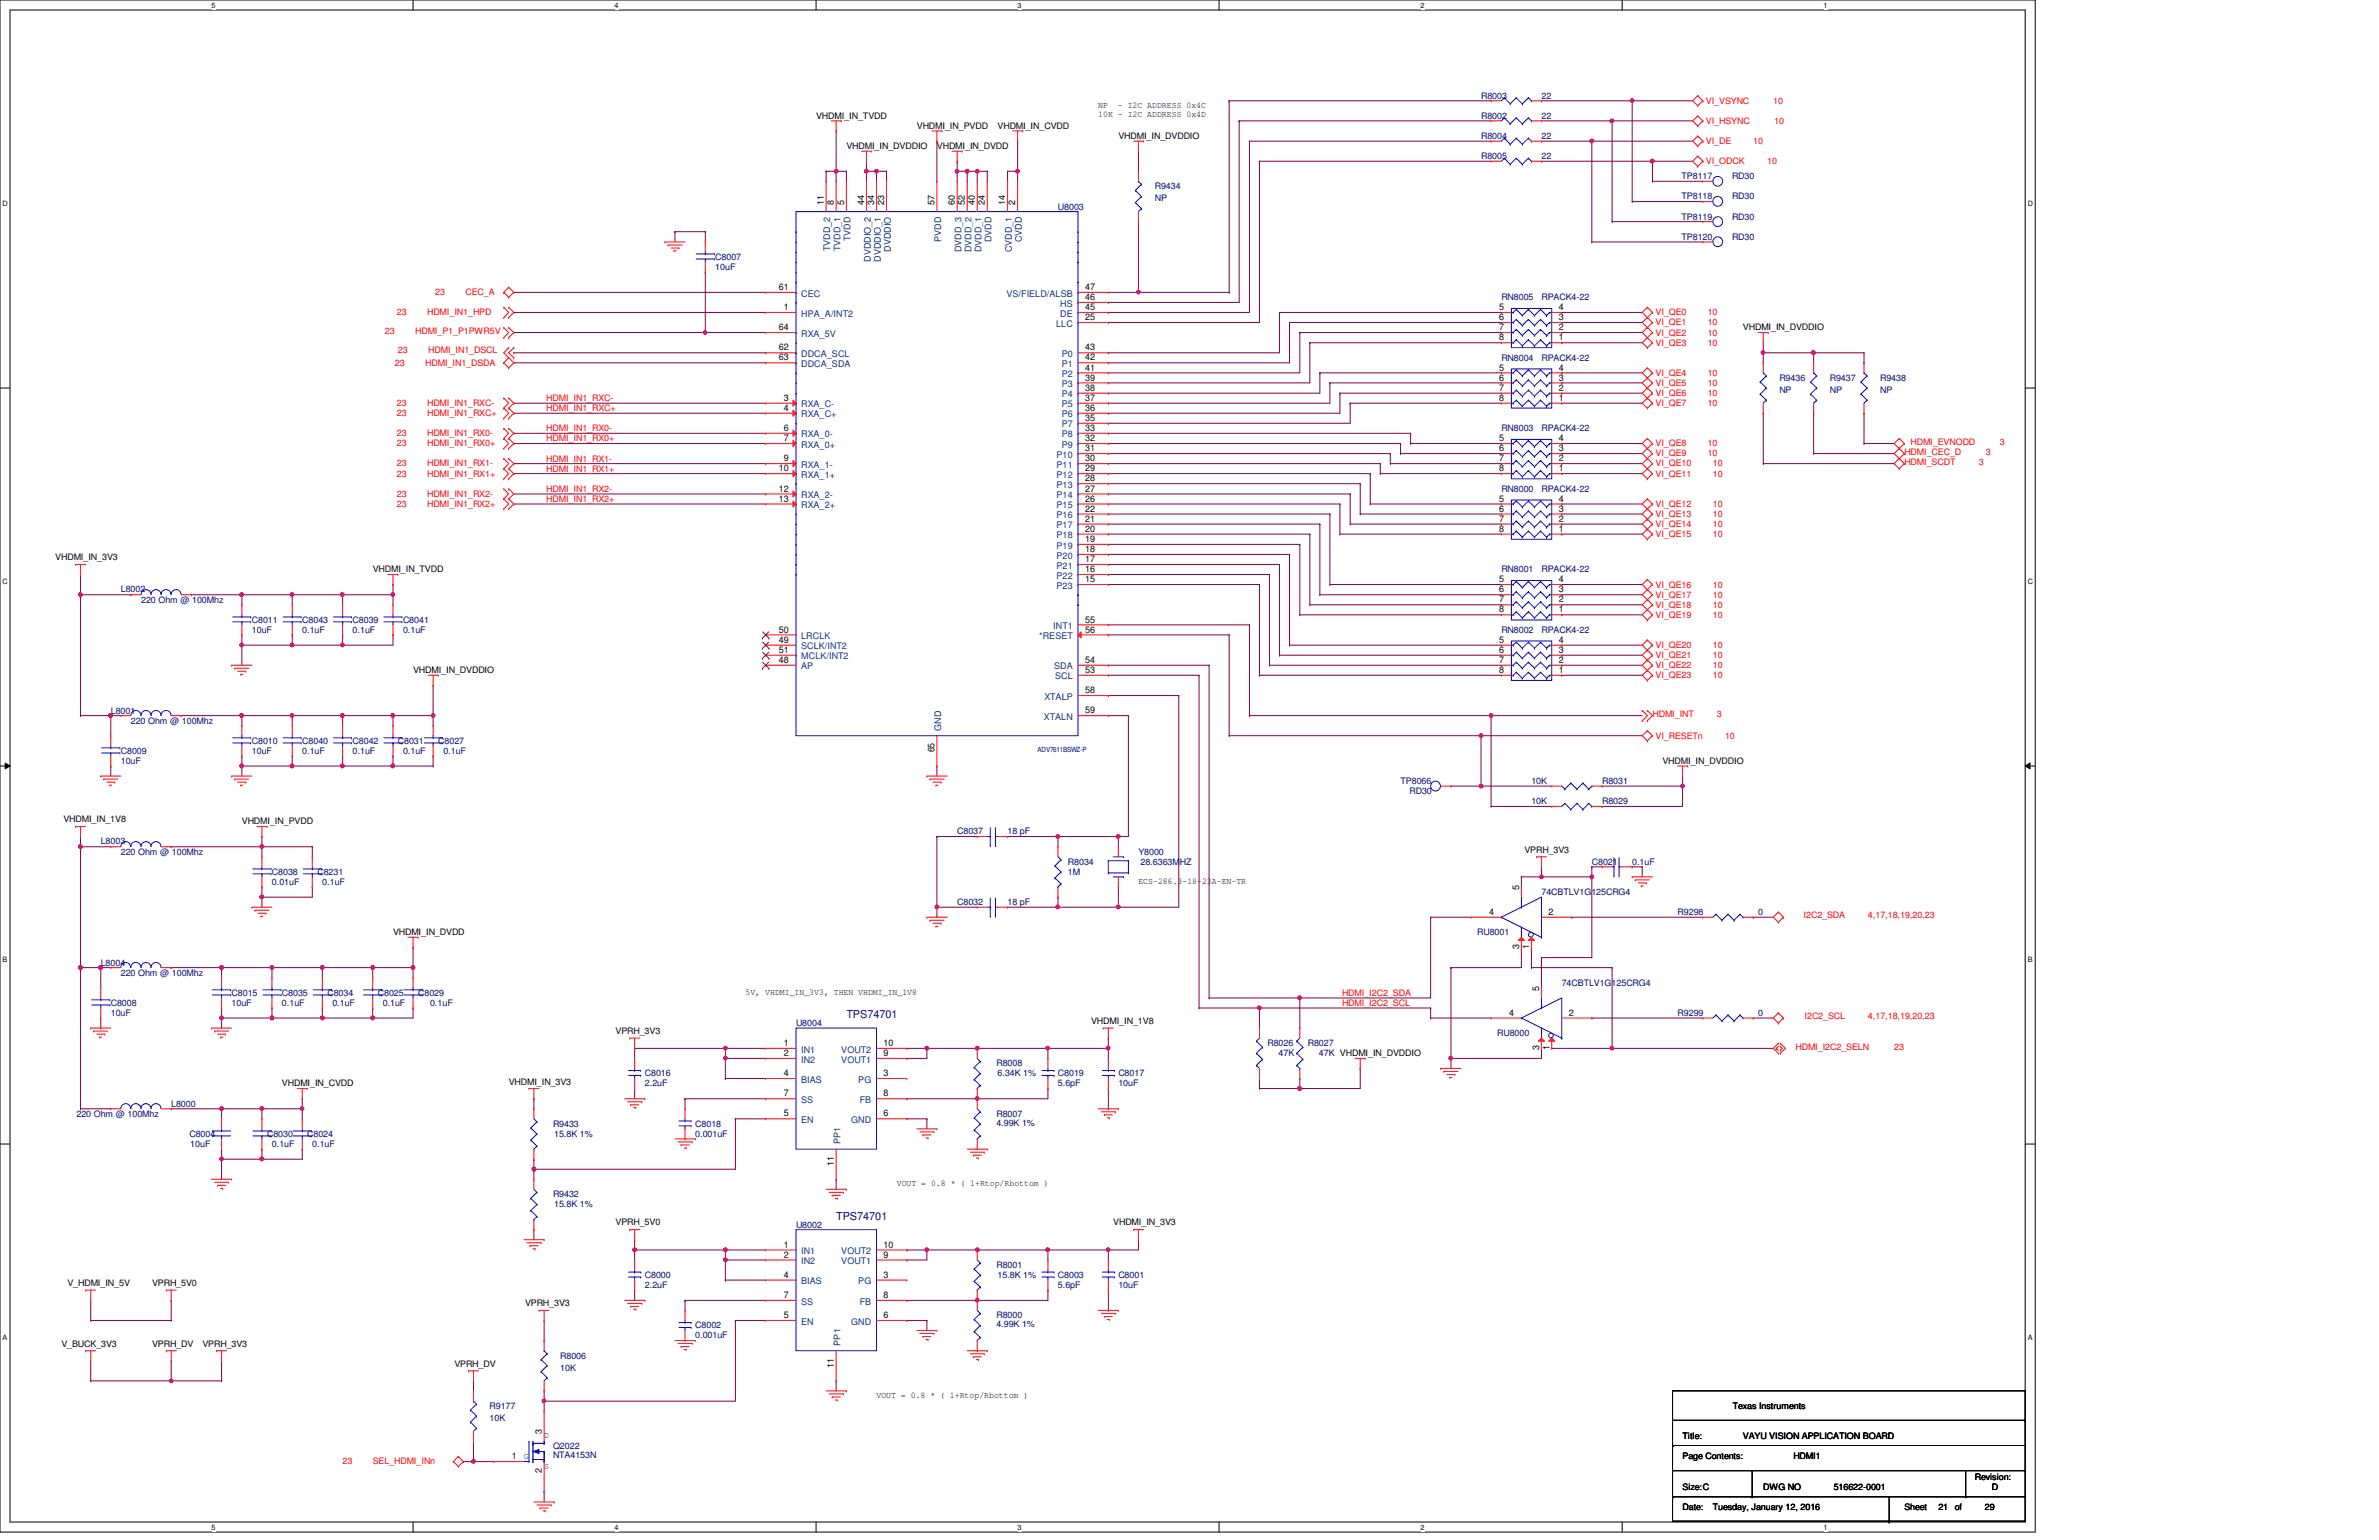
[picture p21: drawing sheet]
<svg xmlns="http://www.w3.org/2000/svg" width="432mm" height="279mm" viewBox="0 0 432 279" stroke-linecap="round" stroke-linejoin="round" font-family="sans-serif">
<defs><g id="words">
<g font-size="2" fill="#000080">
<text x="153.6" y="184.7">TPS74701</text>
<text x="151.8" y="221.3">TPS74701</text>
</g>
<g font-size="1.7">
<text x="149.5" y="37.1" transform="rotate(-90 149.5 37.1)">11</text>
<text x="151.3" y="37.1" transform="rotate(-90 151.3 37.1)">8</text>
<text x="153.2" y="37.1" transform="rotate(-90 153.2 37.1)">5</text>
<text x="156.8" y="37.1" transform="rotate(-90 156.8 37.1)">44</text>
<text x="158.7" y="37.1" transform="rotate(-90 158.7 37.1)">34</text>
<text x="160.5" y="37.1" transform="rotate(-90 160.5 37.1)">23</text>
<text x="169.6" y="37.1" transform="rotate(-90 169.6 37.1)">57</text>
<text x="173.3" y="37.1" transform="rotate(-90 173.3 37.1)">60</text>
<text x="175.1" y="37.1" transform="rotate(-90 175.1 37.1)">52</text>
<text x="177" y="37.1" transform="rotate(-90 177 37.1)">40</text>
<text x="178.8" y="37.1" transform="rotate(-90 178.8 37.1)">24</text>
<text x="182.5" y="37.1" transform="rotate(-90 182.5 37.1)">14</text>
<text x="184.3" y="37.1" transform="rotate(-90 184.3 37.1)">2</text>
<text x="141.4" y="52.6">61</text>
<text x="196.9" y="52.6">47</text>
<text x="141.4" y="59.9">64</text>
<text x="142.3" y="56.3">1</text>
<text x="196.9" y="58.1">25</text>
<text x="196.9" y="56.3">45</text>
<text x="196.9" y="54.4">46</text>
<text x="272.1" y="56.3">5</text>
<text x="272.1" y="58.1">6</text>
<text x="272.1" y="59.9">7</text>
<text x="282.9" y="59.9">2</text>
<text x="282.9" y="58.1">3</text>
<text x="282.9" y="56.3">4</text>
<text x="141.4" y="63.6">62</text>
<text x="141.4" y="65.4">63</text>
<text x="196.9" y="65.4">42</text>
<text x="196.9" y="63.6">43</text>
<text x="272.1" y="61.8">8</text>
<text x="282.9" y="61.8">1</text>
<text x="196.9" y="70.9">38</text>
<text x="196.9" y="69">39</text>
<text x="196.9" y="67.2">41</text>
<text x="272.1" y="67.2">5</text>
<text x="272.1" y="69">6</text>
<text x="272.1" y="70.9">7</text>
<text x="282.9" y="70.9">2</text>
<text x="282.9" y="69">3</text>
<text x="282.9" y="67.2">4</text>
<text x="142.3" y="72.7">3</text>
<text x="142.3" y="74.5">4</text>
<text x="196.9" y="76.4">35</text>
<text x="196.9" y="74.5">36</text>
<text x="196.9" y="72.7">37</text>
<text x="272.1" y="72.7">8</text>
<text x="282.9" y="72.7">1</text>
<text x="142.3" y="78.2">6</text>
<text x="142.3" y="80.1">7</text>
<text x="142.3" y="83.7">9</text>
<text x="196.9" y="83.7">30</text>
<text x="196.9" y="81.9">31</text>
<text x="196.9" y="80.1">32</text>
<text x="196.9" y="78.2">33</text>
<text x="272.1" y="80.1">5</text>
<text x="272.1" y="81.9">6</text>
<text x="272.1" y="83.7">7</text>
<text x="282.9" y="83.7">2</text>
<text x="282.9" y="81.9">3</text>
<text x="282.9" y="80.1">4</text>
<text x="141.4" y="85.5">10</text>
<text x="141.4" y="89.2">12</text>
<text x="196.9" y="89.2">27</text>
<text x="196.9" y="87.3">28</text>
<text x="196.9" y="85.5">29</text>
<text x="272.1" y="85.5">8</text>
<text x="282.9" y="85.5">1</text>
<text x="141.4" y="91">13</text>
<text x="196.9" y="94.7">21</text>
<text x="196.9" y="92.8">22</text>
<text x="196.9" y="91">26</text>
<text x="272.1" y="91">5</text>
<text x="272.1" y="92.8">6</text>
<text x="272.1" y="94.7">7</text>
<text x="282.9" y="94.7">2</text>
<text x="282.9" y="92.8">3</text>
<text x="282.9" y="91">4</text>
<text x="196.9" y="102">17</text>
<text x="196.9" y="100.2">18</text>
<text x="196.9" y="98.3">19</text>
<text x="196.9" y="96.5">20</text>
<text x="272.1" y="96.5">8</text>
<text x="282.9" y="96.5">1</text>
<text x="196.9" y="105.6">15</text>
<text x="196.9" y="103.8">16</text>
<text x="272.1" y="105.6">5</text>
<text x="272.1" y="107.5">6</text>
<text x="282.9" y="107.5">3</text>
<text x="282.9" y="105.6">4</text>
<text x="196.9" y="112.9">55</text>
<text x="272.1" y="109.3">7</text>
<text x="272.1" y="111.1">8</text>
<text x="282.9" y="111.1">1</text>
<text x="282.9" y="109.3">2</text>
<text x="141.4" y="116.6">49</text>
<text x="141.4" y="114.8">50</text>
<text x="141.4" y="118.4">51</text>
<text x="196.9" y="114.8">56</text>
<text x="272.1" y="116.6">5</text>
<text x="272.1" y="118.4">6</text>
<text x="282.9" y="118.4">3</text>
<text x="282.9" y="116.6">4</text>
<text x="141.4" y="120.3">48</text>
<text x="196.9" y="122.1">53</text>
<text x="196.9" y="120.3">54</text>
<text x="196.9" y="125.8">58</text>
<text x="272.1" y="120.3">7</text>
<text x="272.1" y="122.1">8</text>
<text x="282.9" y="122.1">1</text>
<text x="282.9" y="120.3">2</text>
<text x="196.9" y="129.4">59</text>
<text x="169.6" y="136.5" transform="rotate(-90 169.6 136.5)">65</text>
<text x="275.7" y="161.5" transform="rotate(-90 275.7 161.5)">5</text>
<text x="270.3" y="166">4</text>
<text x="281.1" y="166">2</text>
<text x="275.7" y="172.2" transform="rotate(-90 275.7 172.2)">3</text>
<text x="277.5" y="172.2" transform="rotate(-90 277.5 172.2)">1</text>
<text x="279.4" y="179.8" transform="rotate(-90 279.4 179.8)">5</text>
<text x="273.9" y="184.3">4</text>
<text x="284.7" y="184.3">2</text>
<text x="142.3" y="189.8">1</text>
<text x="142.3" y="191.6">2</text>
<text x="160.4" y="189.8">10</text>
<text x="160.4" y="191.6">9</text>
<text x="279.4" y="190.5" transform="rotate(-90 279.4 190.5)">3</text>
<text x="281.2" y="190.5" transform="rotate(-90 281.2 190.5)">1</text>
<text x="142.3" y="195.2">4</text>
<text x="160.4" y="195.2">3</text>
<text x="142.3" y="202.6">5</text>
<text x="142.3" y="198.9">7</text>
<text x="160.4" y="202.6">6</text>
<text x="160.4" y="198.9">8</text>
<text x="151.3" y="211.5" transform="rotate(-90 151.3 211.5)">11</text>
<text x="142.3" y="226.4">1</text>
<text x="160.4" y="226.4">10</text>
<text x="142.3" y="231.8">4</text>
<text x="142.3" y="228.2">2</text>
<text x="160.4" y="231.8">3</text>
<text x="160.4" y="228.2">9</text>
<text x="142.3" y="239.1">5</text>
<text x="142.3" y="235.5">7</text>
<text x="160.4" y="239.1">6</text>
<text x="160.4" y="235.5">8</text>
<text x="151.3" y="248.1" transform="rotate(-90 151.3 248.1)">11</text>
<text x="98.3" y="260.2" transform="rotate(-90 98.3 260.2)">3</text>
<text x="92.9" y="264.8">1</text>
<text x="98.3" y="267.3" transform="rotate(-90 98.3 267.3)">2</text>
</g>
<g font-size="1.7" fill="#004080">
<text x="150.7" y="45.6" transform="rotate(-90 150.7 45.6)">TVDD_2</text>
<text x="152.5" y="45.6" transform="rotate(-90 152.5 45.6)">TVDD_1</text>
<text x="154.4" y="43.8" transform="rotate(-90 154.4 43.8)">TVDD</text>
<text x="158" y="47.5" transform="rotate(-90 158 47.5)">DVDDIO_2</text>
<text x="159.9" y="47.5" transform="rotate(-90 159.9 47.5)">DVDDIO_1</text>
<text x="161.7" y="45.7" transform="rotate(-90 161.7 45.7)">DVDDIO</text>
<text x="170.8" y="43.9" transform="rotate(-90 170.8 43.9)">PVDD</text>
<text x="174.5" y="45.8" transform="rotate(-90 174.5 45.8)">DVDD_3</text>
<text x="176.3" y="45.8" transform="rotate(-90 176.3 45.8)">DVDD_2</text>
<text x="178.1" y="45.8" transform="rotate(-90 178.1 45.8)">DVDD_1</text>
<text x="180" y="44" transform="rotate(-90 180 44)">DVDD</text>
<text x="183.6" y="45.8" transform="rotate(-90 183.6 45.8)">CVDD_1</text>
<text x="185.5" y="44" transform="rotate(-90 185.5 44)">CVDD</text>
<text x="145.4" y="53.8">CEC</text>
<text x="182.7" y="53.8">VS/FIELD/ALSB</text>
<text x="145.4" y="57.4">HPA_A/INT2</text>
<text x="191.7" y="59.3">LLC</text>
<text x="192.4" y="57.4">DE</text>
<text x="192.4" y="55.6">HS</text>
<text x="145.4" y="64.8">DDCA_SCL</text>
<text x="145.4" y="61.1">RXA_5V</text>
<text x="192.7" y="64.8">P0</text>
<text x="145.4" y="66.6">DDCA_SDA</text>
<text x="192.7" y="70.2">P3</text>
<text x="192.7" y="68.4">P2</text>
<text x="192.7" y="66.6">P1</text>
<text x="145.4" y="73.9">RXA_C-</text>
<text x="145.4" y="75.7">RXA_C+</text>
<text x="192.7" y="77.6">P7</text>
<text x="192.7" y="75.7">P6</text>
<text x="192.7" y="73.9">P5</text>
<text x="192.7" y="72.1">P4</text>
<text x="145.4" y="79.4">RXA_0-</text>
<text x="145.4" y="81.2">RXA_0+</text>
<text x="191.8" y="83.1">P10</text>
<text x="192.7" y="81.2">P9</text>
<text x="192.7" y="79.4">P8</text>
<text x="145.4" y="84.9">RXA_1-</text>
<text x="145.4" y="86.7">RXA_1+</text>
<text x="191.8" y="88.5">P13</text>
<text x="191.8" y="86.7">P12</text>
<text x="191.8" y="84.9">P11</text>
<text x="145.4" y="90.4">RXA_2-</text>
<text x="145.4" y="92.2">RXA_2+</text>
<text x="191.8" y="95.8">P17</text>
<text x="191.8" y="94">P16</text>
<text x="191.8" y="92.2">P15</text>
<text x="191.8" y="90.4">P14</text>
<text x="191.8" y="101.3">P20</text>
<text x="191.8" y="99.5">P19</text>
<text x="191.8" y="97.7">P18</text>
<text x="191.8" y="106.8">P23</text>
<text x="191.8" y="105">P22</text>
<text x="191.8" y="103.2">P21</text>
<text x="145.4" y="117.8">SCLK/INT2</text>
<text x="145.4" y="116">LRCLK</text>
<text x="145.4" y="119.6">MCLK/INT2</text>
<text x="188.6" y="116">*RESET</text>
<text x="191.2" y="114.1">INT1</text>
<text x="145.4" y="121.5">AP</text>
<text x="191.3" y="121.5">SDA</text>
<text x="191.5" y="123.3">SCL</text>
<text x="189.5" y="130.6">XTALN</text>
<text x="189.6" y="127">XTALP</text>
<text x="170.8" y="132.5" transform="rotate(-90 170.8 132.5)">GND</text>
<text x="145.4" y="191">IN1</text>
<text x="152.7" y="191">VOUT2</text>
<text x="145.4" y="196.4">BIAS</text>
<text x="145.4" y="192.8">IN2</text>
<text x="152.7" y="192.8">VOUT1</text>
<text x="155.8" y="196.4">PG</text>
<text x="145.4" y="203.8">EN</text>
<text x="145.4" y="200.1">SS</text>
<text x="154.5" y="203.8">GND</text>
<text x="156" y="200.1">FB</text>
<text x="152.5" y="207.6" transform="rotate(-90 152.5 207.6)">PP1</text>
<text x="145.4" y="227.5">IN1</text>
<text x="152.7" y="227.5">VOUT2</text>
<text x="145.4" y="233">BIAS</text>
<text x="145.4" y="229.4">IN2</text>
<text x="152.7" y="229.4">VOUT1</text>
<text x="155.8" y="233">PG</text>
<text x="145.4" y="236.7">SS</text>
<text x="156" y="236.7">FB</text>
<text x="145.4" y="240.3">EN</text>
<text x="152.5" y="244.1" transform="rotate(-90 152.5 244.1)">PP1</text>
<text x="154.5" y="240.3">GND</text>
</g>
<g font-size="1.6" fill="#000080">
<text x="268.8" y="17.9">R8003</text>
<text x="279.8" y="17.9">22</text>
<text x="268.8" y="21.5">R8002</text>
<text x="279.8" y="21.5">22</text>
<text x="268.8" y="28.9">R8005</text>
<text x="268.8" y="25.2">R8004</text>
<text x="279.8" y="28.9">22</text>
<text x="279.8" y="25.2">22</text>
<text x="209.6" y="34.3">R9434</text>
<text x="305.2" y="32.5">TP8117</text>
<text x="314.4" y="32.5">RD30</text>
<text x="192" y="38">U8003</text>
<text x="209.6" y="36.5">NP</text>
<text x="305.2" y="36.2">TP8118</text>
<text x="305.2" y="39.8">TP8119</text>
<text x="314.4" y="36.2">RD30</text>
<text x="314.4" y="39.8">RD30</text>
<text x="129.8" y="47.2">C8007</text>
<text x="305.2" y="43.5">TP8120</text>
<text x="314.4" y="43.5">RD30</text>
<text x="129.8" y="49">10uF</text>
<text x="272.5" y="54.5">RN8005</text>
<text x="279.8" y="54.5">RPACK4-22</text>
<text x="272.5" y="65.4">RN8004</text>
<text x="279.8" y="65.4">RPACK4-22</text>
<text x="323" y="69.1">R9436</text>
<text x="323" y="71.3">NP</text>
<text x="332.1" y="69.1">R9437</text>
<text x="332.1" y="71.3">NP</text>
<text x="341.2" y="69.1">R9438</text>
<text x="341.2" y="71.3">NP</text>
<text x="272.5" y="78.2">RN8003</text>
<text x="279.8" y="78.2">RPACK4-22</text>
<text x="272.5" y="89.2">RN8000</text>
<text x="279.8" y="89.2">RPACK4-22</text>
<text x="21.9" y="107.5">L8002</text>
<text x="272.5" y="103.8">RN8001</text>
<text x="279.8" y="103.8">RPACK4-22</text>
<text x="25.6" y="109.3">220 Ohm @ 100Mhz</text>
<text x="45.7" y="113">C8011</text>
<text x="54.9" y="113">C8043</text>
<text x="64" y="113">C8039</text>
<text x="73.2" y="113">C8041</text>
<text x="45.7" y="114.8">10uF</text>
<text x="54.9" y="114.8">0.1uF</text>
<text x="64" y="114.8">0.1uF</text>
<text x="73.2" y="114.8">0.1uF</text>
<text x="272.5" y="114.8">RN8002</text>
<text x="279.8" y="114.8">RPACK4-22</text>
<text x="20.1" y="129.5">L8001</text>
<text x="23.7" y="131.3">220 Ohm @ 100Mhz</text>
<text x="21.9" y="136.8">C8009</text>
<text x="45.7" y="134.9">C8010</text>
<text x="45.7" y="136.8">10uF</text>
<text x="54.9" y="134.9">C8040</text>
<text x="54.9" y="136.8">0.1uF</text>
<text x="64" y="134.9">C8042</text>
<text x="64" y="136.8">0.1uF</text>
<text x="72.2" y="134.9">C8031</text>
<text x="73.2" y="136.8">0.1uF</text>
<text x="79.5" y="134.9">C8027</text>
<text x="80.5" y="136.8">0.1uF</text>
<text x="21.9" y="138.6">10uF</text>
<text x="254.2" y="142.2">TP8066</text>
<text x="278" y="142.2">10K</text>
<text x="290.8" y="142.2">R8031</text>
<text x="255.8" y="144.1">RD30</text>
<text x="278" y="145.9">10K</text>
<text x="290.8" y="145.9">R8029</text>
<text x="18.3" y="153.2">L8003</text>
<text x="21.9" y="155.1">220 Ohm @ 100Mhz</text>
<text x="173.7" y="151.4">C8037</text>
<text x="182.9" y="151.4">18 pF</text>
<text x="206.6" y="155.1">Y8000</text>
<text x="49.4" y="158.7">C8038</text>
<text x="49.4" y="160.5">0.01uF</text>
<text x="57.6" y="158.7">C8231</text>
<text x="58.5" y="160.5">0.1uF</text>
<text x="193.8" y="156.9">R8034</text>
<text x="193.8" y="158.7">1M</text>
<text x="207" y="156.9">28.6363MHZ</text>
<text x="288.9" y="156.9">C8021</text>
<text x="296.2" y="156.9">0.1uF</text>
<text x="173.7" y="164.2">C8032</text>
<text x="182.9" y="164.2">18 pF</text>
<text x="279.8" y="162.3">74CBTLV1G125CRG4</text>
<text x="304.5" y="166">R9298</text>
<text x="319.1" y="166">0</text>
<text x="268.1" y="169.7">RU8001</text>
<text x="18.3" y="175.2">L8004</text>
<text x="21.9" y="177">220 Ohm @ 100Mhz</text>
<text x="283.5" y="178.8">74CBTLV1G125CRG4</text>
<text x="20.1" y="182.5">C8008</text>
<text x="20.1" y="184.3">10uF</text>
<text x="42" y="180.6">C8015</text>
<text x="42" y="182.5">10uF</text>
<text x="51.2" y="180.6">C8035</text>
<text x="51.2" y="182.5">0.1uF</text>
<text x="59.4" y="180.6">C8034</text>
<text x="60.3" y="182.5">0.1uF</text>
<text x="68.6" y="180.6">C8025</text>
<text x="69.5" y="182.5">0.1uF</text>
<text x="75.9" y="180.6">C8029</text>
<text x="78.1" y="182.5">0.1uF</text>
<text x="304.5" y="184.3">R9299</text>
<text x="319.1" y="184.3">0</text>
<text x="144.5" y="186.1">U8004</text>
<text x="230" y="189.8">R8026</text>
<text x="232.1" y="191.6">47K</text>
<text x="237.4" y="189.8">R8027</text>
<text x="239.4" y="191.6">47K VHDMI_IN_DVDDIO</text>
<text x="271.7" y="188">RU8000</text>
<text x="117.1" y="195.3">C8016</text>
<text x="117.1" y="197.1">2.2uF</text>
<text x="180.8" y="193.5">R8008</text>
<text x="181.1" y="195.3">6.34K 1%</text>
<text x="192" y="195.3">C8019</text>
<text x="192" y="197.1">5.6pF</text>
<text x="203" y="195.3">C8017</text>
<text x="203" y="197.1">10uF</text>
<text x="13.9" y="202.6">220 Ohm @ 100Mhz</text>
<text x="31.1" y="200.8">L8000</text>
<text x="180.8" y="202.6">R8007</text>
<text x="34.4" y="206.2">C8004</text>
<text x="34.5" y="208.1">10uF</text>
<text x="48.5" y="206.2">C8030</text>
<text x="49.4" y="208.1">0.1uF</text>
<text x="55.8" y="206.2">C8024</text>
<text x="56.7" y="208.1">0.1uF</text>
<text x="100.4" y="204.4">R9433</text>
<text x="100.6" y="206.2">15.8K 1%</text>
<text x="126.2" y="204.4">C8018</text>
<text x="126.2" y="206.2">0.001uF</text>
<text x="180.8" y="204.3">4.99K 1%</text>
<text x="100.4" y="217.2">R9432</text>
<text x="100.6" y="219.1">15.8K 1%</text>
<text x="144.5" y="222.7">U8002</text>
<text x="117.1" y="231.9">C8000</text>
<text x="117.1" y="233.7">2.2uF</text>
<text x="180.8" y="230">R8001</text>
<text x="181.1" y="231.9">15.8K 1%</text>
<text x="192" y="231.9">C8003</text>
<text x="192" y="233.7">5.6pF</text>
<text x="203" y="231.9">C8001</text>
<text x="203" y="233.7">10uF</text>
<text x="180.8" y="239.2">R8000</text>
<text x="126.2" y="241">C8002</text>
<text x="126.2" y="242.8">0.001uF</text>
<text x="180.8" y="240.8">4.99K 1%</text>
<text x="101.7" y="246.5">R8006</text>
<text x="101.7" y="248.7">10K</text>
<text x="88.9" y="255.7">R9177</text>
<text x="88.9" y="257.8">10K</text>
<text x="100.4" y="262.9">Q2022</text>
<text x="100.4" y="264.6">NTA4153N</text>
</g>
<g font-size="1.6">
<text x="148.1" y="21.5">VHDMI_IN_TVDD</text>
<text x="166.4" y="23.4">VHDMI_IN_PVDD</text>
<text x="181.1" y="23.4">VHDMI_IN_CVDD</text>
<text x="199.3" y="19.6">NP</text>
<text x="199.3" y="21.2">10K - I2C ADDRESS 0x4D</text>
<text x="202.9" y="19.6">- I2C ADDRESS 0x4C</text>
<text x="153.6" y="27.1">VHDMI_IN_DVDDIO</text>
<text x="170.1" y="27.1">VHDMI_IN_DVDD</text>
<text x="203" y="25.2">VHDMI_IN_DVDDIO</text>
<text x="316.4" y="59.9">VHDMI_IN_DVDDIO</text>
<text x="10" y="101.6">VHDMI_IN_3V3</text>
<text x="67.6" y="103.8">VHDMI_IN_TVDD</text>
<text x="75" y="122.1">VHDMI_IN_DVDDIO</text>
<text x="301.8" y="138.6">VHDMI_IN_DVDDIO</text>
<text x="11.5" y="149.2">VHDMI_IN_1V8</text>
<text x="43.9" y="149.6">VHDMI_IN_PVDD</text>
<text x="276.7" y="154.7">VPRH_3V3</text>
<text x="206.6" y="160.4">ECS-286.3-18-23A-EN-TR</text>
<text x="71.3" y="169.7">VHDMI_IN_DVDD</text>
<text x="135.3" y="180.5">5V, VHDMI_IN_3V3, THEN VHDMI_IN_1V8</text>
<text x="198" y="185.8">VHDMI_IN_1V8</text>
<text x="111.7" y="187.6">VPRH_3V3</text>
<text x="51.2" y="197.1">VHDMI_IN_CVDD</text>
<text x="92.3" y="196.8">VHDMI_IN_3V3</text>
<text x="162.8" y="215.2">VOUT = 0.8 * ( 1+Rtop/Rbottom )</text>
<text x="111.7" y="222.3">VPRH_5V0</text>
<text x="202.1" y="222.3">VHDMI_IN_3V3</text>
<text x="12.2" y="233.3">V_HDMI_IN_5V</text>
<text x="27.6" y="233.3">VPRH_5V0</text>
<text x="95.3" y="237">VPRH_3V3</text>
<text x="11.1" y="244.3">V_BUCK_3V3</text>
<text x="27.6" y="244.3">VPRH_DV</text>
<text x="36.7" y="244.3">VPRH_3V3</text>
<text x="82.5" y="247.9">VPRH_DV</text>
<text x="159.1" y="253.6">VOUT = 0.8 * ( 1+Rtop/Rbottom )</text>
<text x="314.5" y="255.7">Texas Instruments</text>
<text x="305.4" y="261.1">Title:</text>
<text x="316.4" y="261.1">VAYU VISION APPLICATION BOARD</text>
<text x="305.4" y="264.8">Page Contents:</text>
<text x="325.5" y="264.8">HDMI1</text>
<text x="358.4" y="268.4">Revision:</text>
<text x="305.4" y="270.3">Size:C</text>
<text x="305.4" y="273.9">Date:</text>
<text x="310.9" y="273.9">Tuesday, January 12, 2016</text>
<text x="320" y="270.3">DWG NO</text>
<text x="332.8" y="270.3">516622-0001</text>
<text x="345.7" y="273.9">Sheet</text>
<text x="351.8" y="273.9">21</text>
<text x="354.8" y="273.9">of</text>
<text x="360.3" y="273.9">29</text>
<text x="361.5" y="270.3">D</text>
</g>
<g font-size="1.6" fill="#f00">
<text x="309.6" y="18.8">VI_VSYNC</text>
<text x="309.6" y="22.5">VI_HSYNC</text>
<text x="321.9" y="18.8">10</text>
<text x="322" y="22.5">10</text>
<text x="309.6" y="29.8">VI_ODCK</text>
<text x="309.6" y="26.1">VI_DE</text>
<text x="318.2" y="26.1">10</text>
<text x="320.8" y="29.8">10</text>
<text x="79" y="53.6">23</text>
<text x="84.5" y="53.6">CEC_A</text>
<text x="72.1" y="57.2">23</text>
<text x="77.5" y="57.2">HDMI_IN1_HPD</text>
<text x="300.5" y="57.2">VI_QE0</text>
<text x="300.5" y="59.1">VI_QE1</text>
<text x="310" y="57.2">10</text>
<text x="310" y="59.1">10</text>
<text x="69.8" y="60.7">23</text>
<text x="72.2" y="64">23</text>
<text x="75.4" y="60.7">HDMI_P1_P1PWR5V</text>
<text x="77.7" y="64">HDMI_IN1_DSCL</text>
<text x="300.5" y="60.9">VI_QE2</text>
<text x="300.5" y="62.7">VI_QE3</text>
<text x="310" y="60.9">10</text>
<text x="310" y="62.7">10</text>
<text x="71.7" y="66.3">23</text>
<text x="77.2" y="66.3">HDMI_IN1_DSDA</text>
<text x="300.5" y="68.2">VI_QE4</text>
<text x="300.5" y="70">VI_QE5</text>
<text x="300.5" y="71.8">VI_QE6</text>
<text x="310" y="68.2">10</text>
<text x="310" y="70">10</text>
<text x="310" y="71.8">10</text>
<text x="72.1" y="75.5">23</text>
<text x="72.1" y="73.7">23</text>
<text x="77.5" y="75.5">HDMI_IN1_RXC+</text>
<text x="77.5" y="73.7">HDMI_IN1_RXC-</text>
<text x="99.1" y="72.8">HDMI_IN1_RXC-</text>
<text x="99.1" y="74.6">HDMI_IN1_RXC+</text>
<text x="300.5" y="73.7">VI_QE7</text>
<text x="310" y="73.7">10</text>
<text x="72.1" y="81">23</text>
<text x="72.1" y="79.2">23</text>
<text x="77.5" y="81">HDMI_IN1_RX0+</text>
<text x="77.5" y="79.2">HDMI_IN1_RX0-</text>
<text x="99.1" y="83.7">HDMI_IN1_RX1-</text>
<text x="99.1" y="80.1">HDMI_IN1_RX0+</text>
<text x="99.1" y="78.2">HDMI_IN1_RX0-</text>
<text x="300.5" y="81">VI_QE8</text>
<text x="300.5" y="82.8">VI_QE9</text>
<text x="310" y="81">10</text>
<text x="310" y="82.8">10</text>
<text x="345.7" y="82.6">HDMI_CEC_D</text>
<text x="346.8" y="80.8">HDMI_EVNODD</text>
<text x="360.5" y="82.6">3</text>
<text x="363" y="80.8">3</text>
<text x="72.1" y="86.5">23</text>
<text x="72.1" y="84.6">23</text>
<text x="77.5" y="86.5">HDMI_IN1_RX1+</text>
<text x="77.5" y="84.6">HDMI_IN1_RX1-</text>
<text x="99.1" y="85.6">HDMI_IN1_RX1+</text>
<text x="99.1" y="89.2">HDMI_IN1_RX2-</text>
<text x="300.5" y="84.6">VI_QE10</text>
<text x="300.5" y="86.5">VI_QE11</text>
<text x="310.9" y="84.6">10</text>
<text x="310.9" y="86.5">10</text>
<text x="345.7" y="84.5">HDMI_SCDT</text>
<text x="359.2" y="84.5">3</text>
<text x="72.1" y="91.9">23</text>
<text x="72.1" y="90.1">23</text>
<text x="77.5" y="91.9">HDMI_IN1_RX2+</text>
<text x="77.5" y="90.1">HDMI_IN1_RX2-</text>
<text x="99.1" y="91.1">HDMI_IN1_RX2+</text>
<text x="300.5" y="91.9">VI_QE12</text>
<text x="300.5" y="93.8">VI_QE13</text>
<text x="300.5" y="95.6">VI_QE14</text>
<text x="310.9" y="91.9">10</text>
<text x="310.9" y="93.8">10</text>
<text x="310.9" y="95.6">10</text>
<text x="300.5" y="97.5">VI_QE15</text>
<text x="310.9" y="97.5">10</text>
<text x="300.5" y="106.6">VI_QE16</text>
<text x="310.9" y="106.6">10</text>
<text x="300.5" y="108.4">VI_QE17</text>
<text x="300.5" y="110.2">VI_QE18</text>
<text x="300.5" y="112.1">VI_QE19</text>
<text x="310.9" y="108.4">10</text>
<text x="310.9" y="110.2">10</text>
<text x="310.9" y="112.1">10</text>
<text x="300.5" y="117.6">VI_QE20</text>
<text x="300.5" y="119.4">VI_QE21</text>
<text x="310.9" y="117.6">10</text>
<text x="310.9" y="119.4">10</text>
<text x="300.5" y="121.2">VI_QE22</text>
<text x="300.5" y="123.1">VI_QE23</text>
<text x="310.9" y="121.2">10</text>
<text x="310.9" y="123.1">10</text>
<text x="299.9" y="130.2">HDMI_INT</text>
<text x="311.6" y="130.2">3</text>
<text x="300.5" y="134">VI_RESETn</text>
<text x="313.1" y="134">10</text>
<text x="327.4" y="166.6">I2C2_SDA</text>
<text x="339" y="166.6">4,17,18,19,20,23</text>
<text x="243.6" y="182.5">HDMI_I2C2_SCL</text>
<text x="243.6" y="180.7">HDMI_I2C2_SDA</text>
<text x="327.5" y="184.9">I2C2_SCL</text>
<text x="339" y="184.9">4,17,18,19,20,23</text>
<text x="325.9" y="190.5">HDMI_I2C2_SELN</text>
<text x="343.8" y="190.5">23</text>
<text x="62.2" y="265.7">23</text>
<text x="67.6" y="265.7">SEL_HDMI_INn</text>
</g>
<g font-size="1.6" fill="#00f">
<text x="98.8" y="260.9">D</text>
<text x="95.1" y="264.6">G</text>
<text x="98.8" y="266.4">S</text>
</g>
<g font-size="1.3">
<text x="38.4" y="1.4">5</text>
<text x="111.5" y="1.4">4</text>
<text x="184.7" y="1.4">3</text>
<text x="257.9" y="1.4">2</text>
<text x="331" y="1.4">1</text>
<text x=".5" y="37.3">D</text>
<text x="368" y="37.3">D</text>
<text x=".5" y="105.9">C</text>
<text x="368" y="105.9">C</text>
<text x=".5" y="174.5">B</text>
<text x="368" y="174.5">B</text>
<text x=".5" y="243">A</text>
<text x="368" y="243">A</text>
<text x="38.4" y="277.5">5</text>
<text x="111.5" y="277.5">4</text>
<text x="184.7" y="277.5">3</text>
<text x="257.9" y="277.5">2</text>
<text x="331" y="277.5">1</text>
</g>
<text font-size="1.3" fill="#000080" x="188.3" y="136.5">ADV7611BSWZ-P</text>
</g></defs>
<path d="M0 0h369.4v278h-369.4zM1.8 1.8h365.8v274.3h-365.8z" fill="none" stroke="#000" stroke-width=".18"/>
<g fill="#fff">
<path d="M38.4 .2h.7v1.5h-.7z"/>
<path d="M38.4 276.4h.7v1.4h-.7z"/>
</g>
<path d="M75 0v1.8M75 276.1v1.9" fill="none" stroke="#000" stroke-width=".18"/>
<g fill="#fff">
<path d="M111.5 .2h.8v1.5h-.8z"/>
<path d="M111.5 276.4h.8v1.4h-.8z"/>
</g>
<path d="M148.1 0v1.8M148.1 276.1v1.9" fill="none" stroke="#000" stroke-width=".18"/>
<g fill="#fff">
<path d="M184.7 .2h.7v1.5h-.7z"/>
<path d="M184.7 276.4h.7v1.4h-.7z"/>
</g>
<path d="M221.3 0v1.8M221.3 276.1v1.9" fill="none" stroke="#000" stroke-width=".18"/>
<g fill="#fff">
<path d="M257.9 .2h.7v1.5h-.7z"/>
<path d="M257.9 276.4h.7v1.4h-.7z"/>
</g>
<path d="M294.4 0v1.8M294.4 276.1v1.9" fill="none" stroke="#000" stroke-width=".18"/>
<g fill="#fff">
<path d="M331 .2h.7v1.5h-.7z"/>
<path d="M331 276.4h.7v1.4h-.7z"/>
<path d="M.5 36.1h.9v1.5h-.9z"/>
<path d="M368 36.1h1v1.5h-1z"/>
<path d="M.5 104.7h.9v1.5h-.9z"/>
<path d="M368 104.7h1v1.5h-1z"/>
</g>
<path d="M0 70.4h1.8M367.6 70.4h1.8" fill="none" stroke="#000" stroke-width=".18"/>
<g fill="#fff">
<path d="M.5 173.3h.8v1.5h-.8z"/>
<path d="M368 173.3h.9v1.5h-.9z"/>
</g>
<path d="M0 139h1.8M.9 138.4l.9 .6-.9 .5zM367.6 139l.9-.6v1.1zM367.6 139h1.8" fill="none" stroke="#000" stroke-width=".18"/>
<path d="M.9 138.4l.9 .6-.9 .5zM367.6 139l.9-.6v1.1z" fill="#000"/>
<g fill="#fff">
<path d="M.5 241.9h.8v1.4h-.8z"/>
<path d="M368 241.9h.9v1.4h-.9z"/>
</g>
<path d="M0 207.6h1.8M367.6 207.6h1.8" fill="none" stroke="#000" stroke-width=".18"/>
<path d="M201.2 129.8h.1M201.2 129.8h3.6M204.8 129.8h.1M204.8 129.8v22h-1.8M203 151.8h.1M203 164.6h.1M203 164.6h11" fill="none" stroke="#800040" stroke-width=".18"/>
<circle cx="203" cy="164.5" r=".36" fill="#f0f"/>
<circle cx="203" cy="164.5" r=".36" fill="none" stroke="#f0f" stroke-width=".18"/>
<path d="M201.2 126.2h.1M201.2 126.2h12.8M214 126.2h.1M214 126.2v38.4M49.4 175.6h.1M49.4 175.6h9.1" fill="none" stroke="#800040" stroke-width=".18"/>
<circle cx="58.5" cy="175.5" r=".35" fill="#f0f"/>
<circle cx="58.5" cy="175.5" r=".35" fill="none" stroke="#f0f" stroke-width=".18"/>
<path d="M67.6 175.6h.1M67.6 175.6h7.4" fill="none" stroke="#800040" stroke-width=".18"/>
<circle cx="67.6" cy="175.5" r=".35" fill="#f0f"/>
<circle cx="67.6" cy="175.5" r=".35" fill="none" stroke="#f0f" stroke-width=".18"/>
<path d="M75 171.9h.1M75 171.9v3.7" fill="none" stroke="#800040" stroke-width=".18"/>
<circle cx="74.9" cy="175.5" r=".37" fill="#f0f"/>
<circle cx="74.9" cy="175.5" r=".37" fill="none" stroke="#f0f" stroke-width=".18"/>
<path d="M75 175.6h.1M75 175.6v1.8M67.6 184.7h.1M67.6 184.7h7.4" fill="none" stroke="#800040" stroke-width=".18"/>
<circle cx="67.6" cy="184.7" r=".35" fill="#f0f"/>
<circle cx="67.6" cy="184.7" r=".35" fill="none" stroke="#f0f" stroke-width=".18"/>
<path d="M49.4 184.7h.1M49.4 184.7h9.1M75 182.9h.1M75 182.9v1.8" fill="none" stroke="#800040" stroke-width=".18"/>
<circle cx="58.5" cy="184.7" r=".35" fill="#f0f"/>
<circle cx="58.5" cy="184.7" r=".35" fill="none" stroke="#f0f" stroke-width=".18"/>
<path d="M149.9 31.1h.1M149.9 31.1v1.8M149.9 31.1h1.9M14.6 201.2h.1M14.6 201.2h5.5" fill="none" stroke="#800040" stroke-width=".18"/>
<circle cx="151.8" cy="31.1" r=".34" fill="#f0f"/>
<circle cx="151.8" cy="31.1" r=".34" fill="none" stroke="#f0f" stroke-width=".18"/>
<path d="M151.8 31.1h.1M151.8 23.7h.1M151.8 23.7v9.2M151.8 31.1h1.8M153.6 31.1h.1M153.6 31.1v1.8M157.3 29.3h.1M157.3 31.1h.1M157.3 31.1h1.8M157.3 29.3v1.8" fill="none" stroke="#800040" stroke-width=".18"/>
<circle cx="159.1" cy="31.1" r=".34" fill="#f0f"/>
<circle cx="159.1" cy="31.1" r=".34" fill="none" stroke="#f0f" stroke-width=".18"/>
<circle cx="157.2" cy="31.1" r=".36" fill="#f0f"/>
<circle cx="157.2" cy="31.1" r=".36" fill="none" stroke="#f0f" stroke-width=".18"/>
<g fill="none" stroke="#800040" stroke-width=".18">
<path d="M157.3 31.1h.1M157.3 31.1v1.8M159.1 31.1h.1M159.1 31.1v1.8M159.1 31.1h1.8M160.9 31.1h.1M160.9 31.1v1.8M170.1 25.6h.1M170.1 25.6v7.3M173.7 29.3h.1M173.7 31.1h.1M173.7 31.1h1.9"/>
<path d="M173.7 29.3v3.6M179.2 31.1h.1M179.2 31.1v1.8"/>
</g>
<circle cx="173.7" cy="31.1" r=".34" fill="#f0f"/>
<circle cx="173.7" cy="31.1" r=".34" fill="none" stroke="#f0f" stroke-width=".18"/>
<path d="M175.6 31.1h.1M175.6 31.1v1.8" fill="none" stroke="#800040" stroke-width=".18"/>
<circle cx="175.5" cy="31.1" r=".36" fill="#f0f"/>
<circle cx="175.5" cy="31.1" r=".36" fill="none" stroke="#f0f" stroke-width=".18"/>
<path d="M175.6 31.1h.1M175.6 31.1h3.6M177.4 31.1h.1M177.4 31.1v1.8" fill="none" stroke="#800040" stroke-width=".18"/>
<circle cx="177.4" cy="31.1" r=".34" fill="#f0f"/>
<circle cx="177.4" cy="31.1" r=".34" fill="none" stroke="#f0f" stroke-width=".18"/>
<path d="M184.7 25.6h.1M184.7 25.6v5.5" fill="none" stroke="#800040" stroke-width=".18"/>
<circle cx="184.7" cy="31.1" r=".36" fill="#f0f"/>
<circle cx="184.7" cy="31.1" r=".36" fill="none" stroke="#f0f" stroke-width=".18"/>
<path d="M182.9 31.1h.1M182.9 31.1v1.8M182.9 31.1h1.8M184.7 31.1h.1M184.7 31.1v1.8M263.4 142.6h.1M263.4 142.6h5.4M31.1 201.2h.1M31.1 201.2h9.1" fill="none" stroke="#800040" stroke-width=".18"/>
<circle cx="40.2" cy="201.1" r=".34" fill="#f0f"/>
<circle cx="40.2" cy="201.1" r=".34" fill="none" stroke="#f0f" stroke-width=".18"/>
<path d="M40.2 201.2h.1M40.2 208.5h.1M40.2 201.2v1.8M40.2 208.5v1.8M40.2 201.2h7.3" fill="none" stroke="#800040" stroke-width=".18"/>
<circle cx="40.2" cy="210.3" r=".34" fill="#f0f"/>
<circle cx="40.2" cy="210.3" r=".34" fill="none" stroke="#f0f" stroke-width=".18"/>
<path d="M279.8 29.3h.1M279.8 29.3h20.1M182.9 164.6h.1M182.9 164.6h9.1M318.2 166.4h.1M318.2 166.4h3.7M54.9 199.3h.1M54.9 199.3v1.9M40.2 210.3h.1M40.2 210.3h7.3M40.2 210.3v3.7" fill="none" stroke="#800040" stroke-width=".18"/>
<circle cx="192" cy="164.5" r=".34" fill="#f0f"/>
<circle cx="192" cy="164.5" r=".34" fill="none" stroke="#f0f" stroke-width=".18"/>
<path d="M182.9 151.8h.1M182.9 151.8h9.1M192 151.8h.1M192 151.8v1.8M170.1 164.6h.1M170.1 164.6v1.8M192 162.8h.1M192 162.8v1.8" fill="none" stroke="#800040" stroke-width=".18"/>
<circle cx="192" cy="151.8" r=".34" fill="#f0f"/>
<circle cx="192" cy="151.8" r=".34" fill="none" stroke="#f0f" stroke-width=".18"/>
<path d="M170.1 151.8h.1M170.1 151.8h7.3M192 151.8h.1M192 151.8h11M203 151.8h.1M203 151.8v1.8M170.1 164.6h.1M170.1 164.6h7.3M203 160.9h.1M203 160.9v3.7" fill="none" stroke="#800040" stroke-width=".18"/>
<circle cx="203" cy="151.8" r=".36" fill="#f0f"/>
<circle cx="203" cy="151.8" r=".36" fill="none" stroke="#f0f" stroke-width=".18"/>
<g fill="none" stroke="#800040" stroke-width=".18">
<path d="M232.2 118.9h.1M232.2 118.9h40.3M234.1 117.1h.1M234.1 117.1h38.4M235.9 111.5h.1M235.9 111.5h36.6M237.7 109.7h.1M237.7 109.7h34.8M239.6 107.9h.1M239.6 107.9h32.9M241.4 106h.1M241.4 106h31.1"/>
<path d="M228.6 122.5h.1M228.6 122.5h43.9M230.4 120.7h.1M230.4 120.7h42.1M318.2 184.7h.1M318.2 184.7h3.7M98.8 239.6v3.6M131.7 226.8h.1M131.7 226.8v1.8M98.8 252.3h.1M98.8 243.2h.1M98.8 254.2h.1"/>
<path d="M98.8 252.3v3.7"/>
</g>
<circle cx="131.7" cy="228.6" r=".34" fill="#f0f"/>
<circle cx="131.7" cy="228.6" r=".34" fill="none" stroke="#f0f" stroke-width=".18"/>
<path d="M96.9 199.3h.1M96.9 199.3v1.9M96.9 210.3h.1M96.9 212.1h.1M96.9 210.3v1.8M96.9 212.1h36.6M96.9 223.1h.1M96.9 223.1v1.8M115.2 226.8h.1M115.2 226.8v1.8" fill="none" stroke="#800040" stroke-width=".18"/>
<circle cx="96.9" cy="212.1" r=".35" fill="#f0f"/>
<circle cx="96.9" cy="212.1" r=".35" fill="none" stroke="#f0f" stroke-width=".18"/>
<path d="M96.9 212.1h.1M96.9 212.1v1.9M133.5 239.6h.1M133.5 239.6v14.6h-34.7M98.8 254.2h.1" fill="none" stroke="#800040" stroke-width=".18"/>
<circle cx="98.7" cy="254.2" r=".34" fill="#f0f"/>
<circle cx="98.7" cy="254.2" r=".34" fill="none" stroke="#f0f" stroke-width=".18"/>
<g fill="none" stroke="#800040" stroke-width=".18">
<path d="M170.1 151.8h.1M170.1 151.8v12.8M133.5 203h.1M133.5 203v9.1M124.3 235.9h.1M124.3 235.9h14.7M124.3 235.9v1.8M131.7 232.2h.1M131.7 232.2h7.3M131.7 228.6v3.6M133.5 239.6h.1M133.5 239.6h5.5"/>
<path d="M190.2 226.8h.1M201.2 226.8h.1M206.6 224.9h.1M206.6 224.9v1.9h-16.4M151.8 250.5h.1M151.8 250.5v1.8"/>
</g>
<circle cx="170" cy="164.5" r=".34" fill="#f0f"/>
<circle cx="170" cy="164.5" r=".34" fill="none" stroke="#f0f" stroke-width=".18"/>
<path d="M177.4 235.9h.1M177.4 235.9h12.8" fill="none" stroke="#800040" stroke-width=".18"/>
<circle cx="177.4" cy="235.9" r=".34" fill="#f0f"/>
<circle cx="177.4" cy="235.9" r=".34" fill="none" stroke="#f0f" stroke-width=".18"/>
<path d="M190.2 234.1h.1M190.2 234.1v1.8M201.2 226.8h.1M201.2 226.8v1.8" fill="none" stroke="#800040" stroke-width=".18"/>
<circle cx="201.1" cy="226.7" r=".34" fill="#f0f"/>
<circle cx="201.1" cy="226.7" r=".34" fill="none" stroke="#f0f" stroke-width=".18"/>
<path d="M164.6 235.9h.1M164.6 235.9h12.8M177.4 226.8h.1M177.4 226.8h12.8M190.2 226.8h.1M190.2 226.8v1.8M201.2 237.7h.1M201.2 234.1v3.6" fill="none" stroke="#800040" stroke-width=".18"/>
<circle cx="190.2" cy="226.7" r=".34" fill="#f0f"/>
<circle cx="190.2" cy="226.7" r=".34" fill="none" stroke="#f0f" stroke-width=".18"/>
<circle cx="177.4" cy="226.7" r=".34" fill="#f0f"/>
<circle cx="177.4" cy="226.7" r=".34" fill="none" stroke="#f0f" stroke-width=".18"/>
<g fill="none" stroke="#800040" stroke-width=".18">
<path d="M115.2 234.1h.1M115.2 224.9h.1M115.2 226.8h.1M115.2 224.9v1.9M115.2 234.1v1.8M115.2 226.8h16.5M131.7 228.6h.1M131.7 228.6h7.3M164.6 239.6h.1M164.6 239.6h3.6M168.2 239.6h.1M168.2 226.8h.1"/>
<path d="M168.2 239.6v1.8M168.2 226.8h9.2"/>
</g>
<circle cx="131.7" cy="226.7" r=".34" fill="#f0f"/>
<circle cx="131.7" cy="226.7" r=".34" fill="none" stroke="#f0f" stroke-width=".18"/>
<circle cx="115.2" cy="226.7" r=".34" fill="#f0f"/>
<circle cx="115.2" cy="226.7" r=".34" fill="none" stroke="#f0f" stroke-width=".18"/>
<path d="M168.2 226.8h.1M168.2 226.8v1.8" fill="none" stroke="#800040" stroke-width=".18"/>
<circle cx="168.2" cy="226.7" r=".34" fill="#f0f"/>
<circle cx="168.2" cy="226.7" r=".34" fill="none" stroke="#f0f" stroke-width=".18"/>
<path d="M131.7 195.7h.1M131.7 195.7h7.3M190.2 190.2h.1M190.2 190.2h11M151.8 214h.1M151.8 214v1.8M164.6 226.8h.1M164.6 228.6h.1M164.6 226.8h3.6M164.6 228.6h3.6" fill="none" stroke="#800040" stroke-width=".18"/>
<circle cx="201.1" cy="190.2" r=".34" fill="#f0f"/>
<circle cx="201.1" cy="190.2" r=".34" fill="none" stroke="#f0f" stroke-width=".18"/>
<path d="M131.7 195.7h.1M131.7 192v3.7M190.2 190.2h.1M190.2 190.2v1.8M201.2 190.2h.1M201.2 190.2v1.8" fill="none" stroke="#800040" stroke-width=".18"/>
<circle cx="131.7" cy="192" r=".34" fill="#f0f"/>
<circle cx="131.7" cy="192" r=".34" fill="none" stroke="#f0f" stroke-width=".18"/>
<path d="M124.3 199.3h.1M124.3 199.3h14.7M124.3 199.3v1.9M177.4 199.3h.1M177.4 199.3h12.8" fill="none" stroke="#800040" stroke-width=".18"/>
<circle cx="177.4" cy="199.3" r=".34" fill="#f0f"/>
<circle cx="177.4" cy="199.3" r=".34" fill="none" stroke="#f0f" stroke-width=".18"/>
<path d="M164.6 199.3h.1M164.6 199.3h12.8M177.4 190.2h.1M177.4 190.2h12.8M190.2 197.5h.1M190.2 197.5v1.8M201.2 197.5v3.7M201.2 201.2h.1" fill="none" stroke="#800040" stroke-width=".18"/>
<circle cx="190.2" cy="190.2" r=".34" fill="#f0f"/>
<circle cx="190.2" cy="190.2" r=".34" fill="none" stroke="#f0f" stroke-width=".18"/>
<circle cx="177.4" cy="190.2" r=".34" fill="#f0f"/>
<circle cx="177.4" cy="190.2" r=".34" fill="none" stroke="#f0f" stroke-width=".18"/>
<path d="M168.2 190.2h.1M168.2 190.2h9.2" fill="none" stroke="#800040" stroke-width=".18"/>
<circle cx="168.2" cy="190.2" r=".34" fill="#f0f"/>
<circle cx="168.2" cy="190.2" r=".34" fill="none" stroke="#f0f" stroke-width=".18"/>
<g fill="none" stroke="#800040" stroke-width=".18">
<path d="M115.2 197.5h.1M115.2 190.2h.1M115.2 190.2v1.8M115.2 197.5v1.8M115.2 190.2h23.8M131.7 190.2h.1M131.7 192h.1M131.7 192h7.3M133.5 203h.1M133.5 203h5.5M164.6 203h.1M164.6 203h3.6"/>
<path d="M168.2 203h.1M168.2 203v1.8"/>
</g>
<circle cx="131.7" cy="190.2" r=".34" fill="#f0f"/>
<circle cx="131.7" cy="190.2" r=".34" fill="none" stroke="#f0f" stroke-width=".18"/>
<g fill="none" stroke="#800040" stroke-width=".18">
<path d="M93.3 60.3h.1M93.3 60.3h34.7M131.7 190.2h.1M131.7 190.2v1.8M164.6 190.2h.1M164.6 192h.1M164.6 190.2h3.6M168.2 190.2h.1M168.2 190.2v1.8h-3.6M201.2 188.3h.1M201.2 188.3v1.9M131.7 226.8h.1"/>
<path d="M131.7 226.8h7.3"/>
</g>
<circle cx="128" cy="60.3" r=".34" fill="#f0f"/>
<circle cx="128" cy="60.3" r=".34" fill="none" stroke="#f0f" stroke-width=".18"/>
<path d="M85.9 250.5h.1M85.9 250.5v1.8M85.9 265.2h.1M85.9 261.5v3.7M98.8 270.6h.1M98.8 270.6v1.9" fill="none" stroke="#800040" stroke-width=".18"/>
<circle cx="85.9" cy="265.1" r=".34" fill="#f0f"/>
<circle cx="85.9" cy="265.1" r=".34" fill="none" stroke="#f0f" stroke-width=".18"/>
<path d="M20.1 129.8h.1M20.1 129.8v3.7M43.9 129.8h.1M43.9 129.8v1.9M43.9 129.8h9.1M53 137.2h.1M53 137.2v1.8M31.1 153.6h.1M31.1 153.6h16.4M84.1 265.2h.1M84.1 265.2h5.5M85.9 265.2h.1" fill="none" stroke="#800040" stroke-width=".18"/>
<circle cx="53" cy="129.8" r=".35" fill="#f0f"/>
<circle cx="53" cy="129.8" r=".35" fill="none" stroke="#f0f" stroke-width=".18"/>
<circle cx="43.8" cy="129.8" r=".35" fill="#f0f"/>
<circle cx="43.8" cy="129.8" r=".35" fill="none" stroke="#f0f" stroke-width=".18"/>
<path d="M43.9 107.9h.1M43.9 107.9h18.3M53 107.9h.1" fill="none" stroke="#800040" stroke-width=".18"/>
<circle cx="53" cy="107.9" r=".34" fill="#f0f"/>
<circle cx="53" cy="107.9" r=".34" fill="none" stroke="#f0f" stroke-width=".18"/>
<circle cx="43.9" cy="107.9" r=".34" fill="#f0f"/>
<circle cx="43.9" cy="107.9" r=".34" fill="none" stroke="#f0f" stroke-width=".18"/>
<path d="M62.2 107.9h.1M62.2 107.9h9.1" fill="none" stroke="#800040" stroke-width=".18"/>
<circle cx="71.3" cy="107.9" r=".34" fill="#f0f"/>
<circle cx="71.3" cy="107.9" r=".34" fill="none" stroke="#f0f" stroke-width=".18"/>
<circle cx="62.1" cy="107.9" r=".34" fill="#f0f"/>
<circle cx="62.1" cy="107.9" r=".34" fill="none" stroke="#f0f" stroke-width=".18"/>
<g fill="none" stroke="#800040" stroke-width=".18">
<path d="M34.8 107.9h.1M34.8 107.9h9.1M43.9 117.1h.1M43.9 117.1v3.6M53 107.9h.1M53 117.1h.1M53 115.2h.1M53 107.9v1.8M53 115.2v1.9M62.2 107.9h.1M62.2 115.2h.1M62.2 117.1h.1"/>
<path d="M62.2 107.9v1.8M62.2 115.2v1.9M71.3 107.9h.1M71.3 115.2h.1M71.3 107.9v1.8M71.3 115.2v1.9h-18.3"/>
</g>
<circle cx="62.1" cy="117" r=".34" fill="#f0f"/>
<circle cx="62.1" cy="117" r=".34" fill="none" stroke="#f0f" stroke-width=".18"/>
<path d="M43.9 117.1h.1M43.9 117.1h9.1" fill="none" stroke="#800040" stroke-width=".18"/>
<circle cx="53" cy="117" r=".34" fill="#f0f"/>
<circle cx="53" cy="117" r=".34" fill="none" stroke="#f0f" stroke-width=".18"/>
<circle cx="43.9" cy="117" r=".34" fill="#f0f"/>
<circle cx="43.9" cy="117" r=".34" fill="none" stroke="#f0f" stroke-width=".18"/>
<path d="M47.5 201.2h.1M47.5 201.2h7.4" fill="none" stroke="#800040" stroke-width=".18"/>
<circle cx="54.8" cy="201.1" r=".34" fill="#f0f"/>
<circle cx="54.8" cy="201.1" r=".34" fill="none" stroke="#f0f" stroke-width=".18"/>
<circle cx="47.5" cy="201.1" r=".36" fill="#f0f"/>
<circle cx="47.5" cy="201.1" r=".36" fill="none" stroke="#f0f" stroke-width=".18"/>
<path d="M43.9 115.2h.1M43.9 115.2v1.9M47.5 201.2h.1M47.5 210.3h.1M47.5 208.5h.1M47.5 201.2v1.8M47.5 208.5v1.8M54.9 201.2h.1M54.9 208.5h.1M54.9 201.2v1.8M54.9 208.5v1.8h-7.4" fill="none" stroke="#800040" stroke-width=".18"/>
<circle cx="47.5" cy="210.3" r=".36" fill="#f0f"/>
<circle cx="47.5" cy="210.3" r=".36" fill="none" stroke="#f0f" stroke-width=".18"/>
<g fill="none" stroke="#800040" stroke-width=".18">
<path d="M93.3 85.9h.1M93.3 84.1h.1M93.3 85.9h45.7M93.3 84.1h45.7M43.9 139h.1M43.9 139v1.8M58.5 175.6h.1M58.5 175.6v1.8M58.5 175.6h9.1M67.6 175.6h.1M67.6 175.6v1.8M58.5 182.9h.1"/>
<path d="M58.5 184.7h.1M58.5 182.9v1.8M67.6 182.9h.1M67.6 182.9v1.8h-9.1"/>
</g>
<circle cx="43.8" cy="139" r=".35" fill="#f0f"/>
<circle cx="43.8" cy="139" r=".35" fill="none" stroke="#f0f" stroke-width=".18"/>
<path d="M14.6 104.2h.1M14.6 104.2v3.7M43.9 137.2h.1M43.9 137.2v1.8M47.5 153.6h.1M47.5 153.6v1.8" fill="none" stroke="#800040" stroke-width=".18"/>
<circle cx="14.6" cy="107.9" r=".34" fill="#f0f"/>
<circle cx="14.6" cy="107.9" r=".34" fill="none" stroke="#f0f" stroke-width=".18"/>
<path d="M32.9 129.8h.1M32.9 129.8h11M40.2 175.6h.1M40.2 175.6h9.2" fill="none" stroke="#800040" stroke-width=".18"/>
<circle cx="49.3" cy="175.5" r=".35" fill="#f0f"/>
<circle cx="49.3" cy="175.5" r=".35" fill="none" stroke="#f0f" stroke-width=".18"/>
<circle cx="40.2" cy="175.5" r=".35" fill="#f0f"/>
<circle cx="40.2" cy="175.5" r=".35" fill="none" stroke="#f0f" stroke-width=".18"/>
<g fill="none" stroke="#800040" stroke-width=".18">
<path d="M43.9 107.9h.1M43.9 107.9v1.8M20.1 129.8h.1M20.1 129.8h1.8M53 129.8h.1M53 139h.1M53 129.8v1.9M62.2 129.8h.1M62.2 137.2h.1M62.2 129.8v1.9M62.2 137.2v1.8h-9.2M18.3 175.6h.1"/>
<path d="M18.3 175.6h1.8M49.4 175.6h.1M49.4 175.6v1.8M40.2 184.7h.1M40.2 184.7v1.8M49.4 182.9h.1M49.4 182.9v1.8"/>
</g>
<circle cx="20.1" cy="129.8" r=".37" fill="#f0f"/>
<circle cx="20.1" cy="129.8" r=".37" fill="none" stroke="#f0f" stroke-width=".18"/>
<path d="M53 129.8h.1M53 129.8h9.2M14.6 151.8h.1M14.6 153.6h.1M14.6 151.8v1.8M14.6 153.6h5.5M47.5 160.9h.1M47.5 160.9v1.9M40.2 182.9h.1M40.2 184.7h.1M40.2 182.9v1.8M40.2 184.7h9.2" fill="none" stroke="#800040" stroke-width=".18"/>
<circle cx="49.3" cy="184.7" r=".35" fill="#f0f"/>
<circle cx="49.3" cy="184.7" r=".35" fill="none" stroke="#f0f" stroke-width=".18"/>
<circle cx="40.2" cy="184.7" r=".35" fill="#f0f"/>
<circle cx="40.2" cy="184.7" r=".35" fill="none" stroke="#f0f" stroke-width=".18"/>
<path d="M47.5 153.6h.1M47.5 153.6h9.2M31.1 175.6h.1M31.1 175.6h9.1M40.2 175.6h.1M40.2 175.6v1.8" fill="none" stroke="#800040" stroke-width=".18"/>
<circle cx="47.5" cy="153.6" r=".36" fill="#f0f"/>
<circle cx="47.5" cy="153.6" r=".36" fill="none" stroke="#f0f" stroke-width=".18"/>
<path d="M56.7 153.6h.1M56.7 153.6v1.8M47.5 162.8h.1M47.5 162.8h9.2" fill="none" stroke="#800040" stroke-width=".18"/>
<circle cx="47.5" cy="162.7" r=".36" fill="#f0f"/>
<circle cx="47.5" cy="162.7" r=".36" fill="none" stroke="#f0f" stroke-width=".18"/>
<g fill="none" stroke="#800040" stroke-width=".18">
<path d="M299.9 32.9h.1M299.9 32.9h9.2M93.3 78.6h.1M93.3 78.6h45.7M93.3 80.5h.1M93.3 91.4h.1M93.3 80.5h45.7M93.3 91.4h45.7M93.3 89.6h45.7M139 89.6h.1M14.6 107.9h.1M14.6 107.9h9.1"/>
<path d="M14.6 107.9v21.9M23.7 107.9h.1M71.3 106h.1M71.3 106v1.9M14.6 129.8h.1M14.6 129.8h5.5M20.1 139h.1M20.1 139v1.8M43.9 139h.1M43.9 139h9.1M18.3 175.6h.1M18.3 175.6v3.6"/>
<path d="M47.5 162.8h.1M47.5 162.8v1.8M56.7 160.9h.1M56.7 160.9v1.9M285.3 166.4h.1M285.3 166.4h23.8"/>
</g>
<circle cx="53" cy="139" r=".35" fill="#f0f"/>
<circle cx="53" cy="139" r=".35" fill="none" stroke="#f0f" stroke-width=".18"/>
<g fill="none" stroke="#800040" stroke-width=".18">
<path d="M296.2 36.6h.1M296.2 36.6h12.9M283.5 56.7h.1M283.5 58.5h.1M283.5 56.7h14.6M283.5 58.5h14.6M288.9 43.9h.1M288.9 43.9h20.2M292.6 40.2h.1M292.6 40.2h16.5M283.5 60.3h.1M283.5 62.2h.1"/>
<path d="M283.5 67.6h.1M283.5 69.5h.1M283.5 71.3h.1M283.5 73.2h.1M283.5 60.3h14.6M283.5 62.2h14.6M283.5 67.6h14.6M283.5 69.5h14.6M283.5 71.3h14.6M283.5 73.2h14.6M283.5 80.5h.1M283.5 82.3h.1"/>
<path d="M283.5 84.1h.1M283.5 85.9h.1M283.5 91.4h.1M283.5 93.3h.1M283.5 95.1h.1M283.5 96.9h.1M283.5 80.5h14.6M283.5 82.3h14.6M283.5 84.1h14.6M283.5 85.9h14.6M283.5 91.4h14.6M283.5 93.3h14.6"/>
<path d="M283.5 95.1h14.6M283.5 96.9h14.6M283.5 106h.1M283.5 107.9h.1M283.5 109.7h.1M283.5 111.5h.1M283.5 117.1h.1M283.5 118.9h.1M283.5 106h14.6M283.5 107.9h14.6M283.5 109.7h14.6M283.5 111.5h14.6"/>
<path d="M283.5 117.1h14.6M283.5 118.9h14.6M62.2 139h.1M62.2 139h9.1M283.5 120.7h.1M283.5 122.5h.1M283.5 120.7h14.6M283.5 122.5h14.6"/>
</g>
<circle cx="71.3" cy="139" r=".35" fill="#f0f"/>
<circle cx="71.3" cy="139" r=".35" fill="none" stroke="#f0f" stroke-width=".18"/>
<circle cx="62.1" cy="139" r=".35" fill="#f0f"/>
<circle cx="62.1" cy="139" r=".35" fill="none" stroke="#f0f" stroke-width=".18"/>
<path d="M62.2 129.8h.1M62.2 129.8h9.1M71.3 137.2h.1M71.3 129.8h.1M71.3 129.8v1.9M71.3 137.2v1.8M192 164.6h.1M192 164.6h11" fill="none" stroke="#800040" stroke-width=".18"/>
<circle cx="71.3" cy="129.8" r=".35" fill="#f0f"/>
<circle cx="71.3" cy="129.8" r=".35" fill="none" stroke="#f0f" stroke-width=".18"/>
<circle cx="62.1" cy="129.8" r=".35" fill="#f0f"/>
<circle cx="62.1" cy="129.8" r=".35" fill="none" stroke="#f0f" stroke-width=".18"/>
<path d="M71.3 129.8h7.3M78.6 124.3h.1M78.6 129.8h.1M78.6 124.3v5.5" fill="none" stroke="#800040" stroke-width=".18"/>
<circle cx="78.6" cy="129.8" r=".35" fill="#f0f"/>
<circle cx="78.6" cy="129.8" r=".35" fill="none" stroke="#f0f" stroke-width=".18"/>
<path d="M93.3 56.7h.1M93.3 56.7h45.7M71.3 139h7.3M78.6 129.8h.1M78.6 137.2h.1M78.6 139h.1M78.6 129.8v1.9M78.6 137.2v1.8M14.6 153.6v22M14.6 175.6h.1" fill="none" stroke="#800040" stroke-width=".18"/>
<circle cx="14.6" cy="153.6" r=".34" fill="#f0f"/>
<circle cx="14.6" cy="153.6" r=".34" fill="none" stroke="#f0f" stroke-width=".18"/>
<circle cx="14.6" cy="175.5" r=".35" fill="#f0f"/>
<circle cx="14.6" cy="175.5" r=".35" fill="none" stroke="#f0f" stroke-width=".18"/>
<path d="M14.6 175.6h.1M14.6 175.6h3.7" fill="none" stroke="#800040" stroke-width=".18"/>
<circle cx="18.2" cy="175.5" r=".35" fill="#f0f"/>
<circle cx="18.2" cy="175.5" r=".35" fill="none" stroke="#f0f" stroke-width=".18"/>
<g fill="none" stroke="#800040" stroke-width=".18">
<path d="M122.5 42h.1M122.5 42h5.5M122.5 42v1.9M128 49.4h.1M128 42h.1M128 42v1.9M128 49.4v10.9M93.3 64h.1M93.3 65.8h.1M93.3 64h45.7M93.3 65.8h45.7M128 60.3h.1"/>
<path d="M128 60.3h11M47.5 151.8h.1M47.5 151.8v1.8M14.6 175.6v25.6M276.1 171.9h.1M276.1 171.9v3.7M18.3 186.5h.1M18.3 184.7v1.8M263.4 192h.1M279.8 190.2h.1M279.8 190.2v1.8h-16.4M14.6 201.2h.1"/>
</g>
<circle cx="263.3" cy="192" r=".34" fill="#f0f"/>
<circle cx="263.3" cy="192" r=".34" fill="none" stroke="#f0f" stroke-width=".18"/>
<g fill="none" stroke="#800040" stroke-width=".18">
<path d="M276.1 159.1h.1M276.1 159.1v1.8M276.1 159.1h3.7M263.4 175.6h.1M263.4 175.6v16.4M263.4 175.6h12.7M278 171.9h.1M278 175.6h.1M278 175.6h14.6M278 171.9v3.7M292.6 175.6h.1M292.6 175.6v14.6h-11"/>
<path d="M281.6 190.2h.1"/>
</g>
<circle cx="279.8" cy="159.1" r=".34" fill="#f0f"/>
<circle cx="279.8" cy="159.1" r=".34" fill="none" stroke="#f0f" stroke-width=".18"/>
<path d="M279.8 157.3h.1M279.8 159.1h.1M279.8 157.3v1.8M279.8 159.1h9.1M288.9 159.1h.1M288.9 159.1v14.6h-9.1M279.8 173.7h.1M279.8 173.7v5.5M292.6 190.2h.1M292.6 190.2h29.3" fill="none" stroke="#800040" stroke-width=".18"/>
<circle cx="292.6" cy="190.2" r=".34" fill="#f0f"/>
<circle cx="292.6" cy="190.2" r=".34" fill="none" stroke="#f0f" stroke-width=".18"/>
<g fill="none" stroke="#800040" stroke-width=".18">
<path d="M93.3 53h.1M93.3 53h45.7M232.2 56.7h.1M232.2 56.7h40.3M234.1 58.5h.1M234.1 58.5h38.4M235.9 60.3h.1M235.9 60.3h36.6M237.7 62.2h.1M237.7 62.2h34.8M239.6 67.6h.1M239.6 67.6h32.9"/>
<path d="M241.4 69.5h.1M241.4 69.5h31.1M243.2 71.3h.1M243.2 71.3h29.3M245.1 73.2h.1M245.1 73.2h27.4M243.2 96.9h.1M243.2 96.9h29.3M245.1 95.1h.1M245.1 95.1h27.4M246.9 93.3h.1M246.9 93.3h25.6"/>
<path d="M248.7 91.4h.1M248.7 91.4h23.8M250.5 85.9h.1M250.5 85.9h22M252.3 84.1h.1M252.3 84.1h20.2M254.2 82.3h.1M254.2 82.3h18.3M256 80.5h.1M256 80.5h16.5M259.7 166.4h.1M259.7 166.4v14.7"/>
<path d="M259.7 166.4h7.3M217.6 182.9h.1M217.6 182.9h11M219.5 181.1h.1M219.5 181.1h16.4M259.7 182.9h.1M259.7 184.7h.1M259.7 184.7h10.9M259.7 182.9v1.8M288.9 184.7h.1M288.9 184.7h20.2"/>
</g>
<circle cx="235.9" cy="181" r=".34" fill="#f0f"/>
<circle cx="235.9" cy="181" r=".34" fill="none" stroke="#f0f" stroke-width=".18"/>
<path d="M288.9 157.3h.1M288.9 157.3h1.9M288.9 157.3v1.8M296.2 157.3h.1M296.2 157.3h1.9M298.1 157.3h.1M298.1 157.3v1.8M263.4 192h.1M263.4 192v1.8" fill="none" stroke="#800040" stroke-width=".18"/>
<circle cx="288.9" cy="159.1" r=".34" fill="#f0f"/>
<circle cx="288.9" cy="159.1" r=".34" fill="none" stroke="#f0f" stroke-width=".18"/>
<path d="M206.6 27.4h.1M206.6 27.4v3.7M206.6 53h.1M206.6 40.2v12.8M206.6 53h16.5M223.1 53h.1" fill="none" stroke="#800040" stroke-width=".18"/>
<circle cx="206.6" cy="53" r=".34" fill="#f0f"/>
<circle cx="206.6" cy="53" r=".34" fill="none" stroke="#f0f" stroke-width=".18"/>
<path d="M228.6 182.9h.1M228.6 182.9v3.6M228.6 182.9h31.1" fill="none" stroke="#800040" stroke-width=".18"/>
<circle cx="228.6" cy="182.8" r=".34" fill="#f0f"/>
<circle cx="228.6" cy="182.8" r=".34" fill="none" stroke="#f0f" stroke-width=".18"/>
<path d="M228.6 195.7h.1M228.6 197.5h.1M228.6 195.7v1.8M228.6 197.5h7.3M235.9 181.1h.1M235.9 181.1v5.4M235.9 181.1h23.8" fill="none" stroke="#800040" stroke-width=".18"/>
<circle cx="235.9" cy="197.5" r=".34" fill="#f0f"/>
<circle cx="235.9" cy="197.5" r=".34" fill="none" stroke="#f0f" stroke-width=".18"/>
<g fill="none" stroke="#800040" stroke-width=".18">
<path d="M226.8 25.6h.1M226.8 25.6h43.8M226.8 25.6v31.1h-25.6M228.6 29.3h.1M228.6 29.3v29.2h-27.4M228.6 29.3h42M279.8 25.6h.1M279.8 25.6h9.1M299.9 29.3h.1M299.9 29.3h7.3M299.9 29.3v3.6M201.2 58.5h.1"/>
<path d="M201.2 56.7h.1M232.2 56.7h.1M232.2 56.7v7.3h-31M234.1 58.5h.1M234.1 58.5v7.3h-32.9M201.2 64h.1M201.2 65.8h.1M201.2 67.6h.1M201.2 69.5h.1M201.2 71.3h.1M201.2 73.2h.1M201.2 75h.1"/>
<path d="M201.2 76.8h.1M201.2 78.6h.1M201.2 78.6h54.8M235.9 60.3h.1M235.9 60.3v7.3h-34.7M237.7 62.2h.1M237.7 62.2v7.3h-36.5M239.6 67.6h.1M239.6 67.6v3.7h-38.4M241.4 69.5h.1M241.4 69.5v3.7h-40.2M243.2 71.3h.1"/>
<path d="M243.2 71.3v3.7h-42M245.1 73.2h.1M245.1 73.2v3.6h-43.9M256 78.6h.1M256 78.6v1.9M201.2 80.5h.1M201.2 82.3h.1M201.2 84.1h.1M201.2 85.9h.1M201.2 87.8h.1M201.2 89.6h.1M201.2 91.4h.1"/>
<path d="M201.2 93.3h.1M201.2 95.1h.1M201.2 96.9h.1M201.2 98.8h.1M201.2 80.5h53M201.2 82.3h51.1M201.2 84.1h49.3M201.2 85.9h47.5M201.2 87.8h45.7M201.2 89.6h43.9M201.2 91.4h42M201.2 93.3h40.2"/>
<path d="M201.2 95.1h38.4M201.2 96.9h36.5M201.2 98.8h34.7M235.9 98.8h.1M235.9 98.8v12.7M237.7 96.9h.1M237.7 96.9v12.8M239.6 95.1h.1M239.6 95.1v12.8M241.4 93.3h.1M241.4 93.3v12.7M243.2 91.4h.1"/>
<path d="M243.2 91.4v5.5M245.1 89.6h.1M245.1 89.6v5.5M246.9 87.8h.1M246.9 87.8v5.5M248.7 85.9h.1M248.7 85.9v5.5M250.5 84.1h.1M250.5 84.1v1.8M252.3 82.3h.1M252.3 82.3v1.8M254.2 80.5h.1"/>
<path d="M254.2 80.5v1.8M201.2 100.6h.1M201.2 102.4h.1M201.2 104.2h.1M201.2 106h.1M201.2 100.6h32.9M201.2 102.4h31M201.2 104.2h29.2M201.2 106h27.4M228.6 106h.1M228.6 106v16.5M230.4 104.2h.1"/>
<path d="M230.4 104.2v16.5M232.2 102.4h.1M232.2 102.4v16.5M234.1 100.6h.1M234.1 100.6v16.5M235.9 195.7h.1M235.9 197.5h.1M235.9 195.7v1.8M246.9 193.8h.1M246.9 193.8v3.7h-11"/>
</g>
<circle cx="299.9" cy="29.2" r=".35" fill="#f0f"/>
<circle cx="299.9" cy="29.2" r=".35" fill="none" stroke="#f0f" stroke-width=".18"/>
<path d="M288.9 25.6h.1M288.9 25.6v18.3" fill="none" stroke="#800040" stroke-width=".18"/>
<circle cx="288.9" cy="25.6" r=".34" fill="#f0f"/>
<circle cx="288.9" cy="25.6" r=".34" fill="none" stroke="#f0f" stroke-width=".18"/>
<path d="M296.2 18.3h.1M296.2 18.3v18.3M288.9 25.6h.1M288.9 25.6h18.3" fill="none" stroke="#800040" stroke-width=".18"/>
<circle cx="296.2" cy="18.2" r=".34" fill="#f0f"/>
<circle cx="296.2" cy="18.2" r=".34" fill="none" stroke="#f0f" stroke-width=".18"/>
<path d="M296.2 18.3h.1M296.2 18.3h11M292.6 21.9h.1M292.6 21.9v18.3" fill="none" stroke="#800040" stroke-width=".18"/>
<circle cx="292.6" cy="21.9" r=".34" fill="#f0f"/>
<circle cx="292.6" cy="21.9" r=".34" fill="none" stroke="#f0f" stroke-width=".18"/>
<g fill="none" stroke="#800040" stroke-width=".18">
<path d="M223.1 18.3h.1M223.1 18.3h47.5M223.1 18.3v34.7M279.8 18.3h.1M279.8 18.3h16.4M224.9 21.9h.1M224.9 21.9h45.7M224.9 21.9v33h-23.7M279.8 21.9h.1M279.8 21.9h27.4M292.6 21.9h.1M201.2 54.9h.1"/>
<path d="M201.2 53h5.4M206.6 53h.1M201.2 113.4h.1M201.2 113.4h25.6M226.8 113.4h.1M226.8 113.4v16.4M226.8 129.8h.1M226.8 129.8h43.8M290.8 142.6h.1M290.8 142.6h14.6"/>
</g>
<circle cx="305.4" cy="142.6" r=".34" fill="#f0f"/>
<circle cx="305.4" cy="142.6" r=".34" fill="none" stroke="#f0f" stroke-width=".18"/>
<path d="M268.8 133.5h.1M268.8 133.5v9.1M268.8 142.6h.1M268.8 142.6h12.8M290.8 146.3h.1M305.4 140.8h.1M305.4 142.6h.1M305.4 140.8v5.5h-14.6" fill="none" stroke="#800040" stroke-width=".18"/>
<circle cx="268.8" cy="142.6" r=".34" fill="#f0f"/>
<circle cx="268.8" cy="142.6" r=".34" fill="none" stroke="#f0f" stroke-width=".18"/>
<circle cx="268.8" cy="133.5" r=".34" fill="#f0f"/>
<circle cx="268.8" cy="133.5" r=".34" fill="none" stroke="#f0f" stroke-width=".18"/>
<path d="M93.3 73.2h.1M93.3 73.2h45.7M201.2 115.2h.1M201.2 115.2h21.9M223.1 115.2h.1M223.1 115.2v18.3M223.1 133.5h.1M223.1 133.5h75M268.8 133.5h.1M270.6 129.8h.1M270.6 129.8v16.5" fill="none" stroke="#800040" stroke-width=".18"/>
<circle cx="270.6" cy="129.8" r=".35" fill="#f0f"/>
<circle cx="270.6" cy="129.8" r=".35" fill="none" stroke="#f0f" stroke-width=".18"/>
<g fill="none" stroke="#800040" stroke-width=".18">
<path d="M93.3 75h.1M93.3 75h45.7M170.1 139h.1M170.1 139v1.8M201.2 120.7h.1M201.2 122.5h.1M201.2 120.7h18.3M201.2 122.5h16.4M217.6 122.5h.1M217.6 122.5v60.4M219.5 120.7h.1M219.5 120.7v60.4"/>
<path d="M270.6 129.8h.1M270.6 129.8h27.5M270.6 146.3h.1M270.6 146.3h11M16.5 250.5h.1M16.5 246.9v3.6M16.5 250.5h14.6M31.1 250.5h.1"/>
</g>
<circle cx="31.1" cy="250.5" r=".34" fill="#f0f"/>
<circle cx="31.1" cy="250.5" r=".34" fill="none" stroke="#f0f" stroke-width=".18"/>
<g fill="none" stroke="#800040" stroke-width=".18">
<path d="M320 75h.1M320 64h.1M320 62.2v1.8M320 75v9.1M320 64h9.2M329.2 75h.1M329.2 64h.1M329.2 75v7.3M338.3 75h.1M338.3 75v5.5M320 84.1h.1M320 84.1h23.8"/>
<path d="M329.2 82.3h.1M329.2 82.3h14.6M338.3 80.5h.1M338.3 80.5h5.5M16.5 239.6h.1M16.5 235.9v3.7M16.5 239.6h14.6M31.1 239.6h.1M31.1 235.9h.1M31.1 235.9v3.7M31.1 250.5h.1M31.1 246.9v3.6"/>
<path d="M31.1 250.5h9.1M40.2 246.9h.1M40.2 250.5h.1M40.2 246.9v3.6"/>
</g>
<circle cx="320" cy="64" r=".34" fill="#f0f"/>
<circle cx="320" cy="64" r=".34" fill="none" stroke="#f0f" stroke-width=".18"/>
<circle cx="329.1" cy="64" r=".34" fill="#f0f"/>
<circle cx="329.1" cy="64" r=".34" fill="none" stroke="#f0f" stroke-width=".18"/>
<path d="M320 65.8h.1M320 64v1.8M329.2 64h.1M329.2 64v1.8M329.2 64h9.1M338.3 65.8h.1M338.3 64h.1M338.3 64v1.8" fill="none" stroke="#800040" stroke-width=".18"/>
<g fill="none" stroke="#f00" stroke-width=".18">
<path d="M308.1 17.4h.1M308.1 19.2h.1M308.1 17.4l-.9 .9 .9 .9M308.1 17.4l1 .9M309.1 18.3h.1M309.1 18.3l-1 .9M150.9 21.9h1.8M151.8 23.7h.1M151.8 21.9v1.8M152.7 21.9h.1M156.3 27.4h1.9M157.3 29.3h.1"/>
<path d="M157.3 27.4v1.9M158.2 27.4h.1M169.2 23.7h1.8M170.1 25.6h.1M170.1 23.7v1.9M171 23.7h.1M172.8 27.4h1.8M173.7 29.3h.1M173.7 27.4v1.9M174.6 27.4h.1M183.8 23.7h1.8M184.7 25.6h.1"/>
<path d="M184.7 23.7v1.9M185.6 23.7h.1M205.7 25.6h1.9M206.6 27.4h.1M206.6 25.6v1.8M207.6 25.6h.1M308.1 21h.1M308.1 22.9h.1M308.1 28.3h.1M308.1 30.2h.1M308.1 24.7h.1M308.1 26.5h.1"/>
<path d="M308.1 21l-.9 .9 .9 1M308.1 21l1 .9M308.1 28.3l-.9 1 .9 .9M308.1 28.3l1 1M308.1 24.7l-.9 .9 .9 .9M308.1 24.7l1 .9M309.1 21.9h.1M309.1 29.3h.1M309.1 25.6h.1M309.1 21.9l-1 1M309.1 29.3l-1 .9M309.1 25.6l-1 .9"/>
<path d="M91.4 53h.1M91.4 59.4h.1M91.4 57.6h.1M91.4 55.8h.1M91.4 53l.9 .9M91.4 59.4l.9 .9-.9 1M91.4 55.8l.9 .9-.9 .9M92.3 52.1h.1M92.3 53.9h.1M92.3 59.4h.1M92.3 55.8h.1M92.3 57.6h.1"/>
<path d="M92.3 52.1l1 .9-1 .9M92.3 52.1l-.9 .9M92.3 59.4l1 .9-1 1M92.3 55.8l1 .9-1 .9M120.7 43.9h.1M120.7 43.9h3.6M121.2 44.4h.1M121.2 44.4h2.6M121.8 45h1.4M122.3 45.5h.1M122.3 45.5h.4M123.2 45h.1"/>
<path d="M299 55.8h.1M299 57.6h.1M299 59.4h.1M299 55.8l-.9 .9 .9 .9M299 55.8l.9 .9M299 57.6l-.9 .9 .9 .9M299 57.6l.9 .9M299 59.4l-.9 .9 1.8 1.9M299 59.4l.9 .9M299.9 56.7h.1M299.9 58.5h.1M299.9 56.7l-.9 .9"/>
<path d="M299.9 58.5l-.9 .9M91.4 75.9h.1M91.4 74h.1M91.4 72.2h.1M91.4 79.5h.1M91.4 77.7h.1M91.4 65.8h.1M91.4 61.3h.1M91.4 74l.9 1-.9 .9M91.4 72.2l.9 1-.9 .8M91.4 79.5l.9 1-.9 .9M91.4 77.7l.9 .9-.9 .9"/>
<path d="M91.4 65.8l.9 1M92.3 74h.1M92.3 75.9h.1M92.3 72.2h.1M92.3 79.5h.1M92.3 77.7h.1M92.3 64.9h.1M92.3 66.8h.1M92.3 63.1h.1M92.3 61.3h.1M92.3 74l1 1-1 .9M92.3 72.2l1 1-1 .8"/>
<path d="M92.3 79.5l1 1-1 .9M92.3 77.7l1 .9-1 .9M92.3 63.1l-.9 .9 1.9 1.8-1 1M92.3 64.9l-.9 .9M93.3 64.9h.1M93.3 63.1h.1M93.3 63.1l-1 .9 1 .9M299 61.3h.1M299 63.1h.1M299 66.8h.1M299 68.6h.1M299 70.4h.1"/>
<path d="M299 72.2h.1M299 74h.1M299 79.5h.1M299 66.8l-.9 .8 .9 1M299 66.8l.9 .8M299 68.6l-.9 .9 1.8 1.8M299 68.6l.9 .9M299 72.2l-.9 1 .9 .8M299 72.2l.9 1M299 79.5l-.9 1 .9 .9M299 79.5l.9 1M299.9 60.3h.1"/>
<path d="M299.9 62.2h.1M299.9 67.6h.1M299.9 69.5h.1M299.9 71.3h.1M299.9 73.2h.1M299.9 60.3l-1.8 1.9 .9 .9M299.9 62.2l-.9 .9M299.9 67.6l-.9 1M299.9 69.5l-1.8 1.8 .9 .9M299.9 71.3l-.9 .9M299.9 73.2l-.9 .8M319.1 60.3h1.8"/>
<path d="M320 62.2h.1M320 60.3v1.9M320.9 60.3h.1M344.7 79.5h.1M344.7 79.5l-.9 1 .9 .9M344.7 79.5l1 1M91.4 86.9h.1M91.4 85h.1M91.4 83.2h.1M91.4 81.4h.1M91.4 92.3h.1M91.4 90.5h.1"/>
<path d="M91.4 88.7h.1M91.4 85l.9 .9-.9 1M91.4 83.2l.9 .9-.9 .9M91.4 90.5l.9 .9-.9 .9M91.4 88.7l.9 .9-.9 .9M92.3 85h.1M92.3 86.9h.1M92.3 83.2h.1M92.3 81.4h.1M92.3 90.5h.1M92.3 92.3h.1M92.3 88.7h.1"/>
<path d="M92.3 85l1 .9-1 1M92.3 83.2l1 .9-1 .9M92.3 90.5l1 .9-1 .9M92.3 88.7l1 .9-1 .9M299 81.4h.1M299 83.2h.1M299 85h.1M299 86.9h.1M299 90.5h.1M299 92.3h.1M299 94.2h.1M299 96h.1"/>
<path d="M299 97.8h.1M299 81.4l-.9 .9 .9 .9M299 81.4l.9 .9M299 83.2l-.9 .9 .9 .9M299 83.2l.9 .9M299 85l-.9 .9 .9 1M299 85l.9 .9M299 90.5l-.9 .9 .9 .9M299 90.5l.9 .9M299 92.3l-.9 1 .9 .9M299 92.3l.9 1M299 94.2l-.9 .9 .9 .9"/>
<path d="M299 94.2l.9 .9M299 96l-.9 .9 .9 .9M299 96l.9 .9M299.9 80.5h.1M299.9 82.3h.1M299.9 84.1h.1M299.9 85.9h.1M299.9 91.4h.1M299.9 93.3h.1M299.9 95.1h.1M299.9 96.9h.1M299.9 80.5l-.9 .9"/>
<path d="M299.9 82.3l-.9 .9M299.9 84.1l-.9 .9M299.9 85.9l-.9 1M299.9 91.4l-.9 .9M299.9 93.3l-.9 .9M299.9 95.1l-.9 .9M299.9 96.9l-.9 .9M344.7 85h.1M344.7 83.2h.1M344.7 81.4h.1M344.7 83.2l-.9 .9 .9 .9M344.7 83.2l1 .9"/>
<path d="M344.7 81.4l-.9 .9 .9 .9M344.7 81.4l1 .9M345.7 84.1h.1M345.7 82.3h.1M345.7 80.5h.1M345.7 84.1l-1 .9M345.7 82.3l-1 .9M345.7 80.5l-1 .9M13.7 102.4h.1M13.7 102.4h1.8M14.6 104.2h.1M14.6 102.4v1.8"/>
<path d="M70.4 104.2h1.8M71.3 106h.1M71.3 104.2v1.8M72.2 104.2h.1M299 105.2h.1M299 107h.1M299 108.8h.1M299 110.6h.1M299 112.5h.1M299 116.1h.1M299 117.9h.1M299 119.8h.1"/>
<path d="M299 105.2l-.9 .8 .9 1M299 105.2l.9 .8M299 107l.9 .9M299 108.8l-.9 .9 .9 .9M299 108.8l.9 .9M299 110.6l-.9 .9 .9 1M299 110.6l.9 .9M299 116.1l-.9 1 .9 .8M299 116.1l.9 1M299 117.9l-.9 1 .9 .9M299 117.9l.9 1M299 119.8l-.9 .9 .9 .9"/>
<path d="M299 119.8l.9 .9M299.9 106h.1M299.9 107.9h.1M299.9 109.7h.1M299.9 111.5h.1M299.9 117.1h.1M299.9 118.9h.1M299.9 106l-1.8 1.9 .9 .9M299.9 107.9l-.9 .9M299.9 109.7l-.9 .9M299.9 111.5l-.9 1M299.9 117.1l-.9 .8"/>
<path d="M299.9 118.9l-.9 .9M42 120.7h.1M42 120.7h3.7M42.6 121.2h.1M42.6 121.2h2.6M43.1 121.8h1.5M43.7 122.3h.1M43.7 122.3h.4M44.6 121.8h.1M77.7 122.5h1.8M78.6 124.3h.1M78.6 122.5v1.8"/>
<path d="M79.5 122.5h.1M298.1 128.9h.1M298.1 130.8h.1M298.1 128.9l.9 .9-.9 1M299 121.6h.1M299 123.4h.1M299 128.9h.1M299 130.8h.1M299 132.6h.1M299 134.4h.1M299 121.6l-.9 .9 .9 .9M299 121.6l.9 .9"/>
<path d="M299 128.9l.9 .9-.9 1M299 132.6l-.9 .9 .9 .9M299 132.6l.9 .9M299.9 120.7h.1M299.9 122.5h.1M299.9 133.5h.1M299.9 120.7l-.9 .9M299.9 122.5l-.9 .9M299.9 133.5l-.9 .9M304.5 139h1.8M305.4 139v1.8M306.3 139h.1"/>
<path d="M13.7 149.9h.1M13.7 149.9h1.8M14.6 151.8h.1M14.6 149.9v1.9M18.3 140.8h.1M18.3 140.8h3.6M18.8 141.4h.1M18.8 141.4h2.6M19.4 141.9h1.4M19.9 142.5h.1M19.9 142.5h.4M20.8 141.9h.1"/>
<path d="M42 140.8h.1M42 140.8h3.7M42.6 141.4h.1M42.6 141.4h2.6M43.1 141.9h1.5M43.7 142.5h.1M43.7 142.5h.4M44.6 141.9h.1M46.6 149.9h1.9M47.5 151.8h.1M47.5 149.9v1.9M48.5 149.9h.1"/>
<path d="M168.2 140.8h.1M168.2 140.8h3.7M168.8 141.4h.1M168.8 141.4h2.6M169.3 141.9h1.5M169.9 142.5h.1M169.9 142.5h.4M170.8 141.9h.1M278.9 155.4h.1M278.9 155.4h1.8M279.8 157.3h.1M279.8 155.4v1.9"/>
<path d="M296.2 159.1h.1M296.2 159.1h3.7M296.8 159.6h.1M296.8 159.6h2.6M305.4 140.8h.1M45.7 164.6h.1M45.7 164.6h3.7M46.3 165.1h.1M46.3 165.1h2.5M46.8 165.7h1.5M47.4 166.2h.1M47.4 166.2h.3"/>
<path d="M48.3 165.7h.1M74 170.1h1.9M75 171.9h.1M75 170.1v1.8M75.9 170.1h.1M168.2 166.4h.1M168.2 166.4h3.7M168.8 167h.1M168.8 167h2.6M169.3 167.5h1.5M169.9 168.1h.1M169.9 168.1h.4"/>
<path d="M170.8 167.5h.1M297.3 160.2h1.5M297.9 160.7h.1M297.9 160.7h.4M298.8 160.2h.1M322.8 167.3h.1M322.8 165.5h.1M322.8 165.5l-.9 .9 .9 .9M322.8 165.5l.9 .9M323.7 166.4h.1M323.7 166.4l-.9 .9M16.5 186.5h.1"/>
<path d="M16.5 186.5h3.6M17 187.1h.1M17 187.1h2.6M17.6 187.6h1.4M18.1 188.2h.1M18.1 188.2h.4M19 187.6h.1M38.4 186.5h.1M38.4 186.5h3.6M38.9 187.1h.1M38.9 187.1h2.6M39.5 187.6h1.4"/>
<path d="M40 188.2h.1M40 188.2h.4M40.9 187.6h.1M53.9 197.5h1.9M54.9 199.3h.1M54.9 197.5v1.8M55.8 197.5h.1M96 197.5h.1M96 197.5h1.8M96.9 199.3h.1M96.9 197.5v1.8M113.4 199.3h3.7"/>
<path d="M113.9 199.9h2.6M114.3 188.3h.1M114.3 188.3h1.8M115.2 190.2h.1M115.2 188.3v1.9M116.5 199.9h.1M117.1 199.3h.1M200.2 186.5h.1M200.2 186.5h1.9M201.2 188.3h.1M201.2 186.5v1.8M246 192h1.8"/>
<path d="M246.9 193.8h.1M246.9 192v1.8M247.8 192h.1M261.5 193.8h.1M261.5 193.8h3.7M262 194.4h.1M262 194.4h2.6M262.6 194.9h1.5M263.1 195.5h.1M263.1 195.5h.4M264.1 194.9h.1M322.4 190.2h.1"/>
<path d="M322.4 190.2l.4 .3M322.8 185.6h.1M322.8 183.8h.1M322.8 189.3h.1M322.8 191.1h.1M322.8 183.8l-.9 .9 .9 .9M322.8 183.8l.9 .9M322.8 189.3l-.9 .9 .9 .9M322.8 189.8l-.4 .4M323.1 189.3h.1M323.1 191.1h.1M323.1 189.8h.1"/>
<path d="M323.1 190.5h.1M323.1 189.3l1 .9-1 .9M323.1 189.8l.4 .4-.4 .3M323.7 184.7h.1M323.7 184.7l-.9 .9M38.4 214h3.6M38.9 214.5h2.6M39.5 215.1h.1M39.5 215.1h1.4M40 215.6h.4M40.4 215.6h.1M41.5 214.5h.1"/>
<path d="M42 214h.1M114.5 200.4h.1M114.5 200.4h1.5M115 201h.4M115.4 201h.1M122.5 206.6h3.7M123.1 207.2h2.5M123.6 207.7h.1M123.6 207.7h1.5M124.2 208.3h.3M124.5 208.3h.1M125.6 207.2h.1"/>
<path d="M126.2 206.6h.1M149.9 215.8h3.7M150.5 216.3h2.6M151 216.9h.1M151 216.9h1.5M151.6 217.4h.4M152 217.4h.1M153.1 216.3h.1M153.6 215.8h.1M166.4 204.8h3.7M167 205.4h2.5M167.5 205.9h.1"/>
<path d="M167.5 205.9h1.5M168.1 206.5h.3M168.4 206.5h.1M169.5 205.4h.1M170.1 204.8h.1M175.6 208.5h3.6M176.1 209h2.5M176.7 209.6h.1M176.7 209.6h1.4M177.2 210.1h.4M177.6 210.1h.1M178.6 209h.1"/>
<path d="M179.2 208.5h.1M199.3 201.2h3.7M199.9 201.7h2.5M200.4 202.3h.1M200.4 202.3h1.5M201 202.8h.3M201.3 202.8h.1M202.4 201.7h.1M203 201.2h.1M15.5 234.1h.1M15.5 234.1h1.9M16.5 235.9h.1"/>
<path d="M16.5 234.1v1.8M30.2 234.1h.1M30.2 234.1h1.8M31.1 235.9h.1M31.1 234.1v1.8M95.1 224.9h3.7M95.6 225.5h2.6M96.2 226h.1M96.2 226h1.5M96.7 226.6h.4M97.1 226.6h.1M97.8 237.7h.1"/>
<path d="M97.8 237.7h1.9M98.2 225.5h.1M98.8 224.9h.1M98.8 239.6h.1M98.8 237.7v1.9M113.4 235.9h3.7M113.9 236.5h2.6M114.3 223.1h.1M114.3 223.1h1.8M114.5 237h.1M114.5 237h1.5M115 237.5h.4"/>
<path d="M115.2 224.9h.1M115.2 223.1v1.8M115.4 237.5h.1M116.5 236.5h.1M117.1 235.9h.1M199.3 237.7h3.7M199.9 238.3h2.5M200.4 238.8h.1M200.4 238.8h1.5M201 239.4h.3M201.2 228.6h.1M201.2 234.1h.1"/>
<path d="M201.2 228.6v1.8M201.2 232.2v1.9M201.3 239.4h.1M202.4 238.3h.1M203 237.7h.1M205.7 223.1h.1M205.7 223.1h1.9M206.6 224.9h.1M206.6 223.1v1.8M15.5 245.1h.1M15.5 245.1h1.9M16.5 246.9h.1"/>
<path d="M16.5 245.1v1.8M30.2 245.1h.1M30.2 245.1h1.8M31.1 246.9h.1M31.1 245.1v1.8M39.3 245.1h.1M39.3 245.1h1.8M40.2 246.9h.1M40.2 245.1v1.8M85 248.7h.1M85 248.7h1.9M85.9 250.5h.1"/>
<path d="M85.9 248.7v1.8M122.5 243.2h3.7M123.1 243.8h2.5M123.6 244.3h.1M123.6 244.3h1.5M124.2 244.9h.3M124.5 244.9h.1M125.6 243.8h.1M126.2 243.2h.1M149.9 252.3h3.7M150.5 252.9h2.6M151 253.4h.1"/>
<path d="M151 253.4h1.5M151.6 254h.4M152 254h.1M153.1 252.9h.1M153.6 252.3h.1M166.4 241.4h3.7M167 241.9h2.5M167.5 242.5h.1M167.5 242.5h1.5M168.1 243h.3M168.4 243h.1M169.5 241.9h.1"/>
<path d="M170.1 241.4h.1M175.6 245.1h3.6M176.1 245.6h2.5M176.7 246.2h.1M176.7 246.2h1.4M177.2 246.7h.4M177.6 246.7h.1M178.6 245.6h.1M179.2 245.1h.1M82.3 265.2h.1M82.3 265.2l.9 .9M83.2 264.2h.1"/>
<path d="M83.2 266.1h.1M83.2 264.2l.9 1-.9 .9M83.2 264.2l-.9 1M96.9 272.5h3.7M97.5 273h2.5M98 273.6h.1M98 273.6h1.5M98.6 274.1h.3M98.9 274.1h.1M100 273h.1M100.6 272.5h.1"/>
</g>
<g fill="none" stroke="#000" stroke-width=".18">
<path d="M303.6 252.3h64v23.7h-64zM303.6 257.7h64M367.6 257.7h.1M303.6 266.8h.1M303.6 266.8h64M303.7 271.6h.1M303.7 262.3h.1M303.7 271.6h63.9M303.7 262.3h63.9M318 271.6h.1M318 266.8v4.8M342.9 276.1h.1"/>
<path d="M342.9 271.6v4.5M356.8 271.6h.1M356.8 266.8v4.8"/>
</g>
<g fill="none" stroke="#00f" stroke-width=".18">
<path d="M272.5 166.4h.1M272.5 166.4l7.3-3.6v7.3M272.5 166.4l7.3 3.7M276.1 164.6h.1M276.1 168.2h.1M276.1 162.8v1.8M276.1 168.2v1.9M279.8 170.1h.1M200.1 231.7h2.2M200.1 230.8h2.2M201.2 230.8h.1M201.2 231.7h.1"/>
<path d="M201.2 230.4v.4M201.2 231.7v.5M202.3 231.7h.1M202.3 230.8h.1"/>
<circle cx="277.9" cy="169.6" r=".44"/>
</g>
<path d="M275.6 170.6l.5-.5 .6 .5z" fill="#f00"/>
<path d="M267 166.4h.1M267 166.4h5.5M275.6 170.6l.5-.5 .6 .5zM276.1 171.9h.1M276.1 160.9h.1M276.1 160.9v1.9M276.1 170.1v1.8M279.8 166.4h5.5M285.3 166.4h.1" fill="none" stroke="#f00" stroke-width=".18"/>
<path d="M278 170.1l.5 .5h-1.1z" fill="#f00"/>
<g fill="none" stroke="#f00" stroke-width=".18">
<path d="M184.7 32.9h.1M184.7 32.9v5.5M206.6 31.1h.1M206.6 31.1v1.8M206.6 38.4v1.8M270.6 21.9h.1M270.6 29.3h.1M270.6 21.9h1.9M270.6 29.3h1.9M278 21.9h1.8M278 29.3h1.8M279.8 21.9h.1"/>
<path d="M279.8 29.3h.1M139 56.7h.1M139 56.7h5.5M206.6 40.2h.1M272.5 56.7h.1M272.5 58.5h.1M272.5 58.5h1.8M272.5 56.7h1.8M281.6 58.5h1.9M281.6 56.7h1.9M283.5 58.5h.1M283.5 56.7h.1"/>
<path d="M272.5 60.3h.1M272.5 62.2h.1M272.5 67.6h.1M272.5 69.5h.1M272.5 71.3h.1M272.5 73.2h.1M272.5 62.2h1.8M272.5 60.3h1.8M272.5 73.2h1.8M272.5 71.3h1.8M272.5 69.5h1.8M272.5 67.6h1.8"/>
<path d="M281.6 62.2h1.9M281.6 60.3h1.9M281.6 73.2h1.9M281.6 71.3h1.9M281.6 69.5h1.9M281.6 67.6h1.9M283.5 62.2h.1M283.5 60.3h.1M283.5 73.2h.1M283.5 71.3h.1M283.5 69.5h.1M283.5 67.6h.1"/>
<path d="M329.2 75h.1M329.2 65.8h.1M329.2 65.8v1.8M329.2 73.2v1.8M23.7 107.9h.1M23.7 107.9h1.9M32.9 107.9h1.9M34.8 107.9h.1M71.3 109.7h.1M71.3 115.2h.1M71.3 109.7v1.8M71.3 113.4v1.8"/>
<path d="M272.5 117.1h.1M272.5 118.9h.1M272.5 118.9h1.8M272.5 117.1h1.8M281.6 118.9h1.9M281.6 117.1h1.9M283.5 118.9h.1M283.5 117.1h.1M20.1 133.5h.1M20.1 139h.1M20.1 133.5v1.8M20.1 137.2v1.8"/>
<path d="M272.5 120.7h.1M272.5 122.5h.1M272.5 122.5h1.8M272.5 120.7h1.8M281.6 122.5h1.9M281.6 120.7h1.9M283.5 122.5h.1M283.5 120.7h.1M177.4 151.8h.1M177.4 151.8h1.8M181.1 151.8h1.8M182.9 151.8h.1"/>
<path d="M203 153.6h.1M203 153.6v1.8M203 159.1v1.8M290.8 157.3h.1M290.8 157.3h1.8M294.4 157.3h1.8M296.2 157.3h.1M40.2 177.4h.1M40.2 177.4v1.8M67.6 177.4h.1M67.6 177.4v1.8M203 160.9h.1"/>
<path d="M278 170.1l.5 .5h-1.1zM278 171.9h.1M278 170.1v1.8M40.2 182.9h.1M40.2 181.1v1.8M67.6 182.9h.1M67.6 181.1v1.8M139 190.2h.1M139 195.7h.1M139 192h.1M139 199.3h.1M139 190.2h5.5"/>
<path d="M139 195.7h5.5M139 192h5.5M139 199.3h5.5M159.1 190.2h5.5M159.1 195.7h5.5M159.1 192h5.5M159.1 199.3h5.5M164.6 190.2h.1M164.6 195.7h.1M164.6 199.3h.1M164.6 192h.1M190.2 192h.1"/>
<path d="M190.2 197.5h.1M190.2 192v1.8M190.2 195.7v1.8M228.6 186.5h.1M228.6 195.7h.1M228.6 186.5v1.8M228.6 193.8v1.9M235.9 186.5h.1M235.9 195.7h.1M235.9 186.5v1.8M235.9 193.8v1.9M40.2 203h.1"/>
<path d="M40.2 208.5h.1M40.2 203v1.8M40.2 206.6v1.9M54.9 203h.1M54.9 208.5h.1M54.9 203v1.8M54.9 206.6v1.9M124.3 201.2h.1M124.3 206.6h.1M124.3 201.2v1.8M124.3 204.8v1.8M139 203h.1"/>
<path d="M139 203h5.5M151.8 214h.1M151.8 208.5v5.5M159.1 203h5.5M164.6 203h.1M190.2 228.6h.1M190.2 234.1h.1M190.2 228.6v1.8M190.2 232.2v1.9"/>
</g>
<g fill="none" stroke="#00f" stroke-width=".18">
<path d="M144.5 38.4h51.2v95.1h-51.2zM206.1 36.7h.1M206.1 34.5h.1M206.1 36.7l1.1 1.1M206.1 34.5l1.1 1.1M206.6 32.9h.1M206.6 32.9l.6 .5M207.2 33.4h.1M207.2 35.6h.1M207.2 37.8h.1M207.2 33.4l-1.1 1.1M207.2 35.6l-1.1 1.1"/>
<path d="M207.2 37.8l-.6 .6M273 21.4h.1M273 28.7h.1M273 21.4l-.5 .5M273 21.4l1.1 1.1M273 28.7l-.5 .6M273 28.7l1.1 1.1M274.1 22.5h.1M274.1 29.8h.1M275.2 21.4h.1M275.2 28.7h.1M275.2 21.4l-1.1 1.1"/>
<path d="M275.2 21.4l1.1 1.1M275.2 28.7l-1.1 1.1M275.2 28.7l1.1 1.1M276.3 22.5h.1M276.3 29.8h.1M277.4 21.4h.1M277.4 28.7h.1M277.4 21.4l-1.1 1.1M277.4 21.4l.6 .5M277.4 28.7l-1.1 1.1M277.4 28.7l.6 .6M278 21.9h.1"/>
<path d="M278 29.3h.1M144.5 42h.1M144.5 43.9h.1M144.5 45.7h.1M144.5 47.5h.1M144.5 49.4h.1M144.5 51.2h.1M144.5 53h.1M144.5 54.9h.1M195.7 42h.1M195.7 43.9h.1M195.7 45.7h.1"/>
<path d="M195.7 47.5h.1M195.7 51.2h.1M195.7 53h.1M195.7 54.9h.1M195.7 56.7h.1M195.7 58.5h.1M274.3 56h7.3v7.1h-7.3zM274.3 58.5h.1M274.3 56.7h.1M274.3 58.5h.4M274.3 56.7h.4M274.7 58.5h.1"/>
<path d="M274.7 56.7h.1M275.2 59.8h.1M275.2 58h.1M275.2 56.1h.1M275.2 59.8l1.1 1.1M275.2 59.8l-.5 .5M275.2 58l1.1 1.1M275.2 58l-.5 .5M275.2 56.1l1.1 1.1M275.2 56.1l-.5 .6M276.3 59.1h.1M276.3 57.2h.1"/>
<path d="M277.4 59.8h.1M277.4 58h.1M277.4 56.1h.1M277.4 59.8l1.1 1.1M277.4 59.8l-1.1 1.1M277.4 58l1.1 1.1M277.4 58l-1.1 1.1M277.4 56.1l1.1 1.1M277.4 56.1l-1.1 1.1M278.5 59.1h.1M278.5 57.2h.1M279.6 59.8h.1"/>
<path d="M279.6 58h.1M279.6 56.1h.1M279.6 59.8l1.1 1.1M279.6 59.8l-1.1 1.1M279.6 58l1.1 1.1M279.6 58l-1.1 1.1M279.6 56.1l1.1 1.1M279.6 56.1l-1.1 1.1M280.7 59.1h.1M280.7 57.2h.1M281.3 58.5h.1M281.3 56.7h.1"/>
<path d="M281.3 58.5l-.6 .6M281.3 56.7l-.6 .5M281.3 58.5h.3M281.3 56.7h.3M144.5 60.3h.1M144.5 62.2h.1M144.5 64h.1M144.5 65.8h.1M144.5 67.6h.1M144.5 69.5h.1M144.5 71.3h.1M144.5 73.2h.1"/>
<path d="M144.5 75h.1M144.5 76.8h.1M144.5 78.6h.1M195.7 67.6h.1M195.7 69.5h.1M195.7 71.3h.1M195.7 73.2h.1M195.7 75h.1M195.7 76.8h.1M195.7 78.6h.1M274.3 66.9h7.3v7.1h-7.3zM274.3 62.2h.1"/>
<path d="M274.3 60.3h.1M274.3 73.2h.1M274.3 71.3h.1M274.3 69.5h.1M274.3 67.6h.1M274.3 62.2h.4M274.3 60.3h.4M274.3 73.2h.4M274.3 71.3h.4M274.3 69.5h.4M274.3 67.6h.4M274.7 62.2h.1"/>
<path d="M274.7 60.3h.1M274.7 73.2h.1M274.7 71.3h.1M274.7 69.5h.1M274.7 67.6h.1M275.2 61.6h.1M275.2 72.6h.1M275.2 70.8h.1M275.2 68.9h.1M275.2 67.1h.1M275.2 61.6l1.1 1.1M275.2 61.6l-.5 .6"/>
<path d="M275.2 72.6l1.1 1.1M275.2 72.6l-.5 .6M275.2 70.8l1.1 1.1M275.2 70.8l-.5 .5M275.2 68.9l1.1 1.1M275.2 68.9l-.5 .6M275.2 67.1l1.1 1.1M275.2 67.1l-.5 .5M276.3 62.7h.1M276.3 60.9h.1M276.3 73.7h.1M276.3 71.9h.1"/>
<path d="M276.3 70h.1M276.3 68.2h.1M277.4 61.6h.1M277.4 72.6h.1M277.4 70.8h.1M277.4 68.9h.1M277.4 67.1h.1M277.4 61.6l1.1 1.1M277.4 61.6l-1.1 1.1M277.4 72.6l1.1 1.1M277.4 72.6l-1.1 1.1M277.4 70.8l1.1 1.1"/>
<path d="M277.4 70.8l-1.1 1.1M277.4 68.9l1.1 1.1M277.4 68.9l-1.1 1.1M277.4 67.1l1.1 1.1M277.4 67.1l-1.1 1.1M278.5 62.7h.1M278.5 60.9h.1M278.5 73.7h.1M278.5 71.9h.1M278.5 70h.1M278.5 68.2h.1M279.6 61.6h.1"/>
<path d="M279.6 72.6h.1M279.6 70.8h.1M279.6 68.9h.1M279.6 67.1h.1M279.6 61.6l1.1 1.1M279.6 61.6l-1.1 1.1M279.6 72.6l1.1 1.1M279.6 72.6l-1.1 1.1M279.6 70.8l1.1 1.1M279.6 70.8l-1.1 1.1M279.6 68.9l1.1 1.1M279.6 68.9l-1.1 1.1"/>
<path d="M279.6 67.1l1.1 1.1M279.6 67.1l-1.1 1.1M280.7 62.7h.1M280.7 60.9h.1M280.7 73.7h.1M280.7 71.9h.1M280.7 70h.1M280.7 68.2h.1M280.9 62.5l-.2 .2M280.9 73.5l-.2 .2M280.9 71.7l-.2 .2M281.3 62.2h.1"/>
<path d="M281.3 60.3h.1M281.3 73.2h.1M281.3 71.3h.1M281.3 69.5h.1M281.3 67.6h.1M281.3 60.3l-.6 .6M281.3 62.2h.3M281.3 62.2l-.6 .5M281.3 60.3h.3M281.3 69.5l-.6 .5M281.3 67.6l-.6 .6M281.3 73.2h.3"/>
<path d="M281.3 73.2l-.6 .5M281.3 71.3h.3M281.3 71.3l-.6 .6M281.3 69.5h.3M281.3 67.6h.3M328.6 71.5h.1M328.6 69.3h.1M328.6 71.5l1.1 1.1M328.6 69.3l1.1 1.1M329.2 67.6h.1M329.2 67.6l.5 .6M329.7 68.2h.1"/>
<path d="M329.7 70.4h.1M329.7 72.6h.1M329.7 70.4l-1.1 1.1M329.7 68.2l-1.1 1.1M329.7 72.6l-.5 .6M144.5 85.9h.1M144.5 87.8h.1M144.5 89.6h.1M144.5 91.4h.1M144.5 93.3h.1M144.5 95.1h.1M144.5 96.9h.1"/>
<path d="M144.5 98.8h.1M195.7 80.5h.1M195.7 82.3h.1M195.7 84.1h.1M195.7 85.9h.1M195.7 87.8h.1M195.7 89.6h.1M195.7 91.4h.1M195.7 93.3h.1M195.7 95.1h.1M195.7 96.9h.1M195.7 98.8h.1"/>
<path d="M27.4 107.9a.89 .89 0 0 0-.9-.9 .89 .89 0 0 0-.9 .9M29.2 107.9a.89 .89 0 0 0-.9-.9 .89 .89 0 0 0-.9 .9M31 107.9a.89 .89 0 0 0-.9-.9 .89 .89 0 0 0-.8 .9M32.9 107.9a.89 .89 0 0 0-1-.9 .89 .89 0 0 0-.8 .9M69.7 112.8h3.2M69.7 111.9h3.2M71.3 111.9h.1M71.3 112.8h.1M71.3 111.5v.4M71.3 112.8v.6M72.9 112.8h.1M72.9 111.9h.1"/>
<path d="M144.5 100.6h.1M144.5 102.4h.1M144.5 104.2h.1M144.5 118.9h.1M195.7 100.6h.1M195.7 102.4h.1M195.7 104.2h.1M195.7 106h.1M195.7 107.9h.1M195.7 109.7h.1M274.3 116.3h7.3v7.1h-7.3zM274.3 118.9h.1"/>
<path d="M274.3 117.1h.1M274.3 118.9h.4M274.3 117.1h.4M274.7 118.9h.1M274.7 117.1h.1M275.2 118.3h.1M275.2 116.5h.1M275.2 118.3l1.1 1.1M275.2 118.3l-.5 .6M275.2 116.5l1.1 1.1M275.2 116.5l-.5 .6M276.3 119.4h.1"/>
<path d="M276.3 117.6h.1M277.4 118.3h.1M277.4 116.5h.1M277.4 118.3l1.1 1.1M277.4 118.3l-1.1 1.1M277.4 116.5l1.1 1.1M277.4 116.5l-1.1 1.1M278.5 119.4h.1M278.5 117.6h.1M279.6 118.3h.1M279.6 116.5h.1M279.6 118.3l1.1 1.1"/>
<path d="M279.6 118.3l-1.1 1.1M279.6 116.5l1.1 1.1M279.6 116.5l-1.1 1.1M280.7 119.4h.1M280.7 117.6h.1M280.9 119.2l-.2 .2M280.9 117.4l-.2 .2M281.3 118.9h.1M281.3 117.1h.1M281.3 118.9h.3M281.3 118.9l-.6 .5M281.3 117.1h.3"/>
<path d="M281.3 117.1l-.6 .5M18.5 136.6h3.3M18.5 135.7h3.3M20.1 135.7h.1M20.1 136.6h.1M20.1 135.3v.4M20.1 136.6v.6M21.8 136.6h.1M21.8 135.7h.1M274.3 122.5h.1M274.3 120.7h.1M274.3 122.5h.4"/>
<path d="M274.3 120.7h.4M274.7 122.5h.1M274.7 120.7h.1M275.2 122h.1M275.2 120.1h.1M275.2 122l1.1 1.1M275.2 122l-.5 .5M275.2 120.1l1.1 1.1M275.2 120.1l-.5 .6M276.3 123.1h.1M276.3 121.2h.1M277.4 122h.1"/>
<path d="M277.4 120.1h.1M277.4 122l1.1 1.1M277.4 122l-1.1 1.1M277.4 120.1l1.1 1.1M277.4 120.1l-1.1 1.1M278.5 123.1h.1M278.5 121.2h.1M279.6 122h.1M279.6 120.1h.1M279.6 122l1.1 1.1M279.6 122l-1.1 1.1M279.6 120.1l1.1 1.1"/>
<path d="M279.6 120.1l-1.1 1.1M280.7 123.1h.1M280.7 121.2h.1M281.3 122.5h.1M281.3 120.7h.1M281.3 122.5l-.6 .6M281.3 120.7l-.6 .5M281.3 122.5h.3M281.3 120.7h.3M179.2 151.8h.5M179.7 153.4h.1M179.7 151.8h.1"/>
<path d="M179.7 150.2v3.2M180.7 151.8h.1M180.7 153.4h.1M180.7 151.8h.4M180.7 150.2v3.2M201.2 156.2h.1M201.2 158.4h.1M201.2 158.4h3.6M201.2 156.2h3.6M201.2 156.2v2.2M202.1 159.1h1.8M202.1 155.4h1.8"/>
<path d="M203.9 159.1h.1M203.9 155.4h.1M204.8 158.4h.1M204.8 156.2h.1M204.8 156.2v2.2M292.6 157.3h.3M292.9 157.3h.1M292.9 158.9h.1M292.9 155.6v3.3M293.9 158.9h.1M293.9 157.3h.1M293.9 157.3h.5"/>
<path d="M293.9 155.6v3.3M38.6 179.6h3.3M40.2 179.6h.1M40.2 179.2v.4M41.9 179.6h.1M66 179.6h3.3M67.6 179.6h.1M67.6 179.2v.4M69.3 179.6h.1M38.6 180.5h3.3M40.2 180.5h.1M40.2 180.5v.6"/>
<path d="M41.9 180.5h.1M66 180.5h3.3M67.6 180.5h.1M67.6 180.5v.6M69.3 180.5h.1M144.5 186.5h14.6v22h-14.6zM189.1 195.1h2.2M189.1 194.2h2.2M190.2 194.2h.1M190.2 195.1h.1M190.2 193.8v.4M190.2 195.1v.6"/>
<path d="M191.3 195.1h.1M191.3 194.2h.1M228 188.9h.1M228 191.1h.1M228 193.3h.1M228 188.9l1.2 1.1M228 191.1l1.2 1.1M228 193.3l.6 .5M228.6 193.8h.1M228.6 188.3l-.6 .6M229.2 190h.1M229.2 192.2h.1"/>
<path d="M229.2 190l-1.2 1.1M229.2 192.2l-1.2 1.1M235.4 188.9h.1M235.4 191.1h.1M235.4 193.3h.1M235.4 188.9l1.1 1.1M235.4 191.1l1.1 1.1M235.4 193.3l.5 .5M235.9 193.8h.1M235.9 188.3l-.5 .6M236.5 190h.1M236.5 192.2h.1"/>
<path d="M236.5 190l-1.1 1.1M236.5 192.2l-1.1 1.1M38.6 206.1h.1M38.6 205.2h.1M38.6 206.1h3.3M38.6 205.2h3.3M40.2 205.2h.1M40.2 206.1h.1M40.2 204.8v.4M40.2 206.1v.5M53.2 206.1h3.3M53.2 205.2h3.3"/>
<path d="M54.9 205.2h.1M54.9 206.1h.1M54.9 204.8v.4M54.9 206.1v.5M56.5 206.1h.1M56.5 205.2h.1M123.2 204.3h2.2M123.2 203.4h2.2M124.3 203.4h.1M124.3 204.3h.1M124.3 203v.4M124.3 204.3v.5"/>
<path d="M125.4 204.3h.1M125.4 203.4h.1M189.1 231.7h2.2M189.1 230.8h2.2M190.2 230.8h.1M190.2 231.7h.1M190.2 230.4v.4M190.2 231.7v.5M191.3 231.7h.1M191.3 230.8h.1"/>
</g>
<path d="M143.9 72.6l.6 .6-.6 .5z" fill="#f00"/>
<path d="M139 73.2h.1M139 73.2h5.5M143.9 72.6l.6 .6-.6 .5z" fill="none" stroke="#f00" stroke-width=".18"/>
<path d="M143.9 74.4l.6 .6-.6 .5z" fill="#f00"/>
<path d="M153.6 32.9h.1M153.6 32.9v5.5M139 75h.1M139 75h5.5M143.9 74.4l.6 .6-.6 .5z" fill="none" stroke="#f00" stroke-width=".18"/>
<path d="M143.9 78.1l.6 .5-.6 .6z" fill="#f00"/>
<path d="M139 78.6h.1M139 78.6h5.5M143.9 78.1l.6 .5-.6 .6z" fill="none" stroke="#f00" stroke-width=".18"/>
<path d="M143.9 79.9l.6 .6-.6 .5z" fill="#f00"/>
<path d="M151.8 32.9h.1M151.8 32.9v5.5M143.9 79.9l.6 .6-.6 .5zM139 80.5h.1M139 80.5h5.5" fill="none" stroke="#f00" stroke-width=".18"/>
<path d="M143.9 83.6l.6 .5-.6 .6z" fill="#f00"/>
<path d="M139 84.1h.1M139 84.1h5.5M143.9 83.6l.6 .5-.6 .6z" fill="none" stroke="#f00" stroke-width=".18"/>
<path d="M143.9 85.4l.6 .5-.6 .6z" fill="#f00"/>
<path d="M149.9 32.9h.1M149.9 32.9v5.5M139 85.9h.1M139 85.9h5.5M143.9 85.4l.6 .5-.6 .6z" fill="none" stroke="#f00" stroke-width=".18"/>
<path d="M143.9 89.1l.6 .5-.6 .6z" fill="#f00"/>
<path d="M139 89.6h.1M139 89.6h5.5M143.9 89.1l.6 .5-.6 .6z" fill="none" stroke="#f00" stroke-width=".18"/>
<path d="M143.9 90.9l.6 .5-.6 .6z" fill="#f00"/>
<g fill="none" stroke="#f00" stroke-width=".18">
<path d="M157.3 32.9h.1M157.3 32.9v5.5M159.1 32.9h.1M159.1 32.9v5.5M160.9 32.9h.1M160.9 32.9v5.5M175.6 32.9h.1M175.6 32.9v5.5M177.4 32.9h.1M177.4 32.9v5.5M179.2 32.9h.1M179.2 32.9v5.5"/>
<path d="M182.9 32.9h.1M182.9 32.9v5.5M195.7 58.5h5.5M195.7 56.7h5.5M195.7 54.9h5.5M195.7 53h5.5M201.2 58.5h.1M201.2 56.7h.1M201.2 54.9h.1M201.2 53h.1M195.7 78.6h5.5M195.7 76.8h5.5"/>
<path d="M195.7 75h5.5M195.7 73.2h5.5M195.7 71.3h5.5M195.7 69.5h5.5M195.7 67.6h5.5M195.7 65.8h5.5M195.7 64h5.5M201.2 78.6h.1M201.2 76.8h.1M201.2 75h.1M201.2 73.2h.1M201.2 71.3h.1"/>
<path d="M201.2 69.5h.1M201.2 67.6h.1M201.2 65.8h.1M201.2 64h.1M139 91.4h.1M139 91.4h5.5M143.9 90.9l.6 .5-.6 .6zM195.7 91.4h5.5M195.7 98.8h5.5M195.7 96.9h5.5M195.7 95.1h5.5M195.7 93.3h5.5"/>
<path d="M195.7 89.6h5.5M195.7 87.8h5.5M195.7 85.9h5.5M195.7 84.1h5.5M195.7 82.3h5.5M195.7 80.5h5.5M201.2 98.8h.1M201.2 96.9h.1M201.2 95.1h.1M201.2 93.3h.1M201.2 91.4h.1M201.2 89.6h.1"/>
<path d="M201.2 87.8h.1M201.2 85.9h.1M201.2 84.1h.1M201.2 82.3h.1M201.2 80.5h.1M139 117.1h.1M139 115.2h.1M139 118.9h.1M139 117.1h5.5M139 115.2h5.5M139 118.9h5.5M195.7 106h5.5"/>
<path d="M195.7 104.2h5.5M195.7 102.4h5.5M195.7 100.6h5.5M195.7 113.4h5.5M201.2 106h.1M201.2 104.2h.1M201.2 102.4h.1M201.2 100.6h.1M201.2 113.4h.1M139 120.7h.1M139 120.7h5.5M195.7 120.7h5.5"/>
<path d="M195.7 122.5h5.5M201.2 122.5h.1M201.2 120.7h.1"/>
</g>
<g fill="none" stroke="#804000" stroke-width=".18">
<path d="M138.4 117.6h.1M138.4 115.8h.1M138.4 119.5h.1M138.4 116.5l1.2 1.1M138.4 114.6l1.2 1.2M138.4 118.3l1.2 1.2M139.5 116.5l-1.1 1.1M139.5 114.6l-1.1 1.2M139.5 118.3l-1.1 1.2M139.6 117.6h.1M139.6 115.8h.1M139.6 119.5h.1"/>
<path d="M138.4 121.3h.1M138.4 120.1l1.2 1.2M139.5 120.1l-1.1 1.2M139.6 121.3h.1"/>
</g>
<path d="M195.7 115.2l.5-.6v1.1z" fill="#f00"/>
<g fill="none" stroke="#f00" stroke-width=".18">
<path d="M170.1 32.9h.1M170.1 32.9v5.5M173.7 32.9h.1M173.7 32.9v5.5M309.1 36.6h.1M309.1 36.6h1.8M139 53h.1M139 53h5.5M139 64h.1M139 65.8h.1M139 60.3h.1M139 64h5.5"/>
<path d="M139 65.8h5.5M139 60.3h5.5M338.3 75h.1M338.3 65.8h.1M338.3 65.8v1.8M338.3 73.2v1.8M272.5 80.5h.1M272.5 82.3h.1M272.5 84.1h.1M272.5 85.9h.1M272.5 91.4h.1M272.5 93.3h.1"/>
<path d="M272.5 95.1h.1M272.5 96.9h.1M272.5 85.9h1.8M272.5 84.1h1.8M272.5 82.3h1.8M272.5 80.5h1.8M272.5 96.9h1.8M272.5 95.1h1.8M272.5 93.3h1.8M272.5 91.4h1.8M281.6 85.9h1.9M281.6 84.1h1.9"/>
<path d="M281.6 82.3h1.9M281.6 80.5h1.9M281.6 96.9h1.9M281.6 95.1h1.9M281.6 93.3h1.9M281.6 91.4h1.9M283.5 85.9h.1M283.5 84.1h.1M283.5 82.3h.1M283.5 80.5h.1M283.5 96.9h.1M283.5 95.1h.1"/>
<path d="M283.5 93.3h.1M283.5 91.4h.1M62.2 109.7h.1M62.2 115.2h.1M62.2 109.7v1.8M62.2 113.4v1.8M195.7 115.2l.5-.6v1.1zM195.7 115.2h5.5M201.2 115.2h.1M272.5 106h.1M272.5 107.9h.1M272.5 109.7h.1"/>
<path d="M272.5 111.5h.1M272.5 111.5h1.8M272.5 109.7h1.8M272.5 107.9h1.8M272.5 106h1.8M281.6 111.5h1.9M281.6 109.7h1.9M281.6 107.9h1.9M281.6 106h1.9M283.5 111.5h.1M283.5 109.7h.1M283.5 107.9h.1"/>
<path d="M283.5 106h.1M21.9 129.8h.1M21.9 129.8h1.8M31.1 129.8h1.8M32.9 129.8h.1M53 131.7h.1M53 137.2h.1M53 131.7v1.8M53 135.3v1.9M62.2 131.7h.1M62.2 137.2h.1M62.2 131.7v1.8"/>
<path d="M62.2 135.3v1.9M170.1 139h.1M170.1 133.5v5.5M195.7 126.2h5.5M195.7 129.8h5.5M201.2 126.2h.1M201.2 129.8h.1M47.5 155.4h.1M47.5 155.4v1.9M47.5 159.1v1.8M56.7 155.4h.1M56.7 155.4v1.9"/>
<path d="M56.7 159.1v1.8M261.5 142.6h1.9M263.4 142.6h.1M281.6 142.6h.1M281.6 142.6h1.9M288.9 142.6h1.9M290.8 142.6h.1M20.1 175.6h.1M20.1 175.6h1.8M29.3 175.6h1.8M31.1 175.6h.1M47.5 160.9h.1"/>
<path d="M49.4 177.4h.1M49.4 177.4v1.8M56.7 160.9h.1M75 177.4h.1M75 177.4v1.8M177.4 164.6h.1M177.4 164.6h1.8M181.1 164.6h1.8M182.9 164.6h.1M49.4 182.9h.1M49.4 181.1v1.8M75 182.9h.1"/>
<path d="M75 181.1v1.8M177.4 199.3h.1M177.4 199.3v1.9M201.2 192h.1M201.2 197.5h.1M201.2 192v1.8M201.2 195.7v1.8M309.1 184.7h.1M309.1 184.7h1.8M316.4 184.7h1.8M318.2 184.7h.1M20.1 201.2h.1"/>
<path d="M20.1 201.2h1.8M29.3 201.2h1.8M31.1 201.2h.1M47.5 203h.1M47.5 208.5h.1M47.5 203v1.8M47.5 206.6v1.9M177.4 208.5h.1M177.4 206.6v1.9M85.9 252.3h.1M85.9 252.3v1.9M85.9 259.7v1.8"/>
<path d="M85.9 261.5h.1"/>
</g>
<g fill="none" stroke="#00f" stroke-width=".18">
<path d="M274.3 79.7h7.3v7.2h-7.3zM275.2 79.9h.1M275.2 79.9l1.1 1.1M275.2 79.9l-.5 .6M277.4 79.9h.1M277.4 79.9l1.1 1.1M277.4 79.9l-1.1 1.1M279.6 79.9h.1M279.6 79.9l1.1 1.1M279.6 79.9l-1.1 1.1M337.8 71.5h.1M337.8 69.3h.1"/>
<path d="M337.8 71.5l1.1 1.1M337.8 69.3l1.1 1.1M338.3 67.6h.1M338.3 67.6l.6 .6M338.9 68.2h.1M338.9 70.4h.1M338.9 72.6h.1M338.9 68.2l-1.1 1.1M338.9 70.4l-1.1 1.1M338.9 72.6l-.6 .6M274.3 90.7h7.3v7.1h-7.3zM274.3 85.9h.1"/>
<path d="M274.3 84.1h.1M274.3 82.3h.1M274.3 80.5h.1M274.3 96.9h.1M274.3 95.1h.1M274.3 93.3h.1M274.3 91.4h.1M274.3 85.9h.4M274.3 84.1h.4M274.3 82.3h.4M274.3 80.5h.4M274.3 96.9h.4"/>
<path d="M274.3 95.1h.4M274.3 93.3h.4M274.3 91.4h.4M274.7 85.9h.1M274.7 84.1h.1M274.7 82.3h.1M274.7 80.5h.1M274.7 96.9h.1M274.7 95.1h.1M274.7 93.3h.1M274.7 91.4h.1M275.2 85.4h.1"/>
<path d="M275.2 83.6h.1M275.2 81.7h.1M275.2 96.4h.1M275.2 94.5h.1M275.2 92.7h.1M275.2 90.9h.1M275.2 85.4l1.1 1.1M275.2 85.4l-.5 .5M275.2 83.6l1.1 1.1M275.2 83.6l-.5 .5M275.2 81.7l1.1 1.1M275.2 81.7l-.5 .6"/>
<path d="M275.2 96.4l1.1 1.1M275.2 96.4l-.5 .5M275.2 94.5l1.1 1.1M275.2 94.5l-.5 .6M275.2 92.7l1.1 1.1M275.2 92.7l-.5 .6M275.2 90.9l1.1 1.1M275.2 90.9l-.5 .5M276.3 86.5h.1M276.3 84.7h.1M276.3 82.8h.1M276.3 81h.1"/>
<path d="M276.3 97.5h.1M276.3 95.6h.1M276.3 93.8h.1M276.3 92h.1M277.4 85.4h.1M277.4 83.6h.1M277.4 81.7h.1M277.4 96.4h.1M277.4 94.5h.1M277.4 92.7h.1M277.4 90.9h.1M277.4 85.4l1.1 1.1"/>
<path d="M277.4 85.4l-1.1 1.1M277.4 83.6l1.1 1.1M277.4 83.6l-1.1 1.1M277.4 81.7l1.1 1.1M277.4 81.7l-1.1 1.1M277.4 96.4l1.1 1.1M277.4 96.4l-1.1 1.1M277.4 94.5l1.1 1.1M277.4 94.5l-1.1 1.1M277.4 92.7l1.1 1.1M277.4 92.7l-1.1 1.1M277.4 90.9l1.1 1.1"/>
<path d="M277.4 90.9l-1.1 1.1M278.5 86.5h.1M278.5 84.7h.1M278.5 82.8h.1M278.5 81h.1M278.5 97.5h.1M278.5 95.6h.1M278.5 93.8h.1M278.5 92h.1M279.6 85.4h.1M279.6 83.6h.1M279.6 81.7h.1"/>
<path d="M279.6 96.4h.1M279.6 94.5h.1M279.6 92.7h.1M279.6 90.9h.1M279.6 85.4l1.1 1.1M279.6 85.4l-1.1 1.1M279.6 83.6l1.1 1.1M279.6 83.6l-1.1 1.1M279.6 81.7l1.1 1.1M279.6 81.7l-1.1 1.1M279.6 96.4l1.1 1.1M279.6 96.4l-1.1 1.1"/>
<path d="M279.6 94.5l1.1 1.1M279.6 94.5l-1.1 1.1M279.6 92.7l1.1 1.1M279.6 92.7l-1.1 1.1M279.6 90.9l1.1 1.1M279.6 90.9l-1.1 1.1M280.7 86.5h.1M280.7 84.7h.1M280.7 82.8h.1M280.7 81h.1M280.7 97.5h.1M280.7 95.6h.1"/>
<path d="M280.7 93.8h.1M280.7 92h.1M280.9 82.6l-.2 .2M280.9 80.8l-.2 .2M280.9 91.8l-.2 .2M281.3 85.9h.1M281.3 84.1h.1M281.3 82.3h.1M281.3 80.5h.1M281.3 96.9h.1M281.3 95.1h.1M281.3 93.3h.1"/>
<path d="M281.3 91.4h.1M281.3 85.9l-.6 .6M281.3 84.1l-.6 .6M281.3 85.9h.3M281.3 84.1h.3M281.3 82.3h.3M281.3 82.3l-.6 .5M281.3 80.5h.3M281.3 80.5l-.6 .5M281.3 96.9l-.6 .6M281.3 95.1l-.6 .5M281.3 93.3l-.6 .5"/>
<path d="M281.3 96.9h.3M281.3 95.1h.3M281.3 93.3h.3M281.3 91.4h.3M281.3 91.4l-.6 .6M60.5 112.8h3.3M60.5 111.9h3.3M62.2 111.9h.1M62.2 112.8h.1M62.2 111.5v.4M62.2 112.8v.6M63.8 112.8h.1"/>
<path d="M63.8 111.9h.1M274.3 105.3h7.3v7.2h-7.3zM274.3 111.5h.1M274.3 109.7h.1M274.3 107.9h.1M274.3 106h.1M274.3 111.5h.4M274.3 109.7h.4M274.3 107.9h.4M274.3 106h.4M274.7 111.5h.1M274.7 109.7h.1"/>
<path d="M274.7 107.9h.1M274.7 106h.1M275.2 111h.1M275.2 109.2h.1M275.2 107.4h.1M275.2 105.5h.1M275.2 111l1.1 1.1M275.2 111l-.5 .5M275.2 109.2l1.1 1.1M275.2 109.2l-.5 .5M275.2 107.4l1.1 1.1M275.2 107.4l-.5 .5"/>
<path d="M275.2 105.5l1.1 1.1M275.2 105.5l-.5 .5M276.3 112.1h.1M276.3 110.3h.1M276.3 108.5h.1M276.3 106.6h.1M277.4 111h.1M277.4 109.2h.1M277.4 107.4h.1M277.4 105.5h.1M277.4 111l1.1 1.1M277.4 111l-1.1 1.1"/>
<path d="M277.4 109.2l1.1 1.1M277.4 109.2l-1.1 1.1M277.4 107.4l1.1 1.1M277.4 107.4l-1.1 1.1M277.4 105.5l1.1 1.1M277.4 105.5l-1.1 1.1M278.5 112.1h.1M278.5 110.3h.1M278.5 108.5h.1M278.5 106.6h.1M279.6 111h.1M279.6 109.2h.1"/>
<path d="M279.6 107.4h.1M279.6 105.5h.1M279.6 111l1.1 1.1M279.6 111l-1.1 1.1M279.6 109.2l1.1 1.1M279.6 109.2l-1.1 1.1M279.6 107.4l1.1 1.1M279.6 107.4l-1.1 1.1M279.6 105.5l1.1 1.1M279.6 105.5l-1.1 1.1M280.7 112.1h.1M280.7 110.3h.1"/>
<path d="M280.7 108.5h.1M280.7 106.6h.1M280.9 110.1l-.2 .2M280.9 108.2l-.2 .3M281.3 111.5h.1M281.3 109.7h.1M281.3 107.9h.1M281.3 106h.1M281.3 111.5l-.6 .6M281.3 106l-.6 .6M281.3 111.5h.3M281.3 109.7h.3"/>
<path d="M281.3 109.7l-.6 .6M281.3 107.9h.3M281.3 107.9l-.6 .6M281.3 106h.3M23.7 129.8a.91 .91 0 0 1 1-.9 .91 .91 0 0 1 .9 .9M25.6 129.8a.89 .89 0 0 1 .9-.9 .89 .89 0 0 1 .9 .9M27.4 129.8a.89 .89 0 0 1 .9-.9 .89 .89 0 0 1 .9 .9M29.3 129.8a.89 .89 0 0 1 .8-.9 .89 .89 0 0 1 .9 .9M51.4 134.8h3.3M51.4 133.9h3.3M53 133.9h.1M53 134.8h.1"/>
<path d="M53 133.5v.4M53 134.8v.5M54.7 134.8h.1M54.7 133.9h.1M60.5 134.8h3.3M60.5 133.9h3.3M62.2 133.9h.1M62.2 134.8h.1M62.2 133.5v.4M62.2 134.8v.5M63.8 134.8h.1M63.8 133.9h.1"/>
<path d="M45.9 158.5h3.3M45.9 157.6h3.3M47.5 157.6h.1M47.5 158.5h.1M47.5 157.3v.3M47.5 158.5v.6M49.2 158.5h.1M49.2 157.6h.1M55 158.5h3.3M55 157.6h3.3M56.7 157.6h.1M56.7 158.5h.1"/>
<path d="M56.7 157.3v.3M56.7 158.5v.6M58.3 158.5h.1M58.3 157.6h.1M283.5 142.6l.5 .6M284 143.2h.1M285.1 142.1h.1M285.1 142.1l-1.1 1.1M285.1 142.1l1.1 1.1M286.2 143.2h.1M287.3 142.1h.1M287.3 142.1l-1.1 1.1"/>
<path d="M287.3 142.1l1.1 1.1M288.4 143.2h.1M288.9 142.6h.1M288.9 142.6l-.5 .6M21.9 175.6a.89 .89 0 0 1 .9-1 .89 .89 0 0 1 .9 1M23.7 175.6a.91 .91 0 0 1 1-1 .91 .91 0 0 1 .9 1M25.6 175.6a.89 .89 0 0 1 .9-1 .89 .89 0 0 1 .9 1M27.4 175.6a.89 .89 0 0 1 .9-1 .89 .89 0 0 1 .9 1M47.7 179.6h3.3M49.4 179.6h.1M49.4 179.2v.4M51 179.6h.1"/>
<path d="M73.3 179.6h3.3M75 179.6h.1M75 179.2v.4M76.6 179.6h.1M179.2 164.6h.5M179.7 166.2h.1M179.7 164.6h.1M179.7 162.9v3.3M180.7 164.6h.1M180.7 166.2h.1M180.7 164.6h.4M180.7 162.9v3.3"/>
<path d="M47.7 180.5h3.3M49.4 180.5h.1M49.4 180.5v.6M51 180.5h.1M73.3 180.5h3.3M75 180.5h.1M75 180.5v.6M76.6 180.5h.1M200.1 195.1h2.2M200.1 194.2h2.2M201.2 194.2h.1M201.2 195.1h.1"/>
<path d="M201.2 193.8v.4M201.2 195.1v.6M202.3 195.1h.1M202.3 194.2h.1M276.1 184.7h.1M276.1 184.7l7.4-3.6v7.2M276.1 184.7l7.4 3.6M279.8 182.9h.1M279.8 186.5h.1M279.8 181.1v1.8M279.8 186.5v1.8M283.5 188.3h.1"/>
<path d="M311.4 184.1h.1M311.4 184.1l-.5 .6M311.4 184.1l1.1 1.2M312.5 185.3h.1M313.6 184.1h.1M313.6 184.1l-1.1 1.2M313.6 184.1l1.1 1.2M314.7 185.3h.1M315.8 184.1h.1M315.8 184.1l-1.1 1.2M315.8 184.1l.6 .6M316.4 184.7h.1"/>
<path d="M23.7 201.1a.89 .89 0 0 0-.9-.9 .89 .89 0 0 0-.9 1M25.6 201.1a.91 .91 0 0 0-1-.9 .91 .91 0 0 0-.9 1M27.4 201.1a.89 .89 0 0 0-.9-.9 .89 .89 0 0 0-.9 1M29.2 201.1a.89 .89 0 0 0-.9-.9 .89 .89 0 0 0-.9 1M45.9 206.1h3.3M45.9 205.2h3.3M47.5 205.2h.1M47.5 206.1h.1M47.5 204.8v.4M47.5 206.1v.5M49.2 206.1h.1M49.2 205.2h.1"/>
<path d="M176.8 202.8h.1M176.8 205h.1M176.8 202.8l1.1 1.1M176.8 205l1.1 1.1M177.4 206.6h.1M177.4 201.2l.5 .5M177.9 201.7h.1M177.9 203.9h.1M177.9 206.1h.1M177.9 201.7l-1.1 1.1M177.9 203.9l-1.1 1.1M177.9 206.1l-.5 .5"/>
<path d="M85.4 258h.1M85.4 255.8h.1M85.4 258l1.1 1.1M85.4 255.8l1.1 1.1M85.9 254.2h.1M85.9 254.2l.6 .6M86.5 254.8h.1M86.5 256.9h.1M86.5 259.1h.1M86.5 254.8l-1.1 1M86.5 256.9l-1.1 1.1M86.5 259.1l-.6 .6"/>
<circle cx="311.8" cy="36.5" r=".89"/>
<circle cx="260.6" cy="142.6" r=".89"/>
<circle cx="281.5" cy="187.9" r=".43"/>
</g>
<path d="M279.2 188.9l.6-.6 .5 .6z" fill="#f00"/>
<path d="M279.8 179.2h.1M279.8 179.2v1.9M270.6 184.7h.1M270.6 184.7h5.5M279.2 188.9l.6-.6 .5 .6zM279.8 190.2h.1M279.8 188.3v1.9M283.5 184.7h5.4M288.9 184.7h.1" fill="none" stroke="#f00" stroke-width=".18"/>
<path d="M281.1 188.9l.5-.6 .6 .6z" fill="#f00"/>
<g fill="none" stroke="#f00" stroke-width=".18">
<path d="M270.6 18.3h.1M270.6 18.3h1.9M278 18.3h1.8M279.8 18.3h.1M270.6 25.6h.1M270.6 25.6h1.9M278 25.6h1.8M279.8 25.6h.1M128 43.9h.1M128 49.4h.1M128 43.9v1.8M128 47.5v1.9"/>
<path d="M309.1 43.9h.1M309.1 43.9h1.8M320 75h.1M320 65.8h.1M320 65.8v1.8M320 73.2v1.8M43.9 109.7h.1M43.9 115.2h.1M43.9 109.7v1.8M43.9 113.4v1.8M43.9 131.7h.1M43.9 137.2h.1"/>
<path d="M43.9 131.7v1.8M43.9 135.3v1.9M71.3 131.7h.1M71.3 137.2h.1M71.3 131.7v1.8M71.3 135.3v1.9M20.1 153.6h.1M20.1 153.6h1.8M29.3 153.6h1.8M31.1 153.6h.1M192 153.6h.1M192 153.6v1.8"/>
<path d="M281.6 146.3h.1M281.6 146.3h1.9M288.9 146.3h1.9M290.8 146.3h.1M58.5 177.4h.1M58.5 177.4v1.8M192 162.8h.1M192 160.9v1.9M309.1 166.4h.1M309.1 166.4h1.8M316.4 166.4h1.8M318.2 166.4h.1"/>
<path d="M58.5 182.9h.1M58.5 181.1v1.8M115.2 192h.1M115.2 197.5h.1M115.2 192v1.8M115.2 195.7v1.8M177.4 190.2h.1M177.4 199.3h.1M177.4 190.2v1.8M177.4 197.5v1.8M281.1 188.9l.5-.6 .6 .6zM281.6 190.2h.1"/>
<path d="M281.6 188.3v1.9M96.9 201.2h.1M96.9 210.3h.1M96.9 201.2v1.8M96.9 208.5v1.8M115.2 228.6h.1M115.2 234.1h.1M115.2 228.6v1.8M115.2 232.2v1.9M124.3 237.7h.1M124.3 237.7v1.9M177.4 235.9h.1"/>
<path d="M177.4 235.9v1.8M98.8 252.3h.1M98.8 243.2h.1M98.8 243.2v1.9M98.8 250.5v1.8M124.3 243.2h.1M124.3 241.4v1.8M177.4 245.1h.1M177.4 243.2v1.9"/>
</g>
<g fill="none" stroke="#00f" stroke-width=".18">
<path d="M273 17.7h.1M273 17.7l-.5 .6M273 17.7l1.1 1.1M274.1 18.8h.1M275.2 17.7h.1M275.2 17.7l-1.1 1.1M275.2 17.7l1.1 1.1M276.3 18.8h.1M277.4 17.7h.1M277.4 17.7l-1.1 1.1M277.4 17.7l.6 .6M278 18.3h.1"/>
<path d="M273 25.1h.1M273 25.1l-.5 .5M273 25.1l1.1 1.1M274.1 26.2h.1M275.2 25.1h.1M275.2 25.1l-1.1 1.1M275.2 25.1l1.1 1.1M276.3 26.2h.1M277.4 25.1h.1M277.4 25.1l-1.1 1.1M277.4 25.1l.6 .5M278 25.6h.1"/>
<path d="M126.4 47h3.3M126.4 46.1h3.3M128 46.1h.1M128 47h.1M128 45.7v.4M128 47v.5M129.7 47h.1M129.7 46.1h.1M319.5 71.5h.1M319.5 69.3h.1M319.5 71.5l1.1 1.1M319.5 69.3l1.1 1.1"/>
<path d="M320 67.6h.1M320 67.6l.6 .6M320.6 68.2h.1M320.6 70.4h.1M320.6 72.6h.1M320.6 68.2l-1.1 1.1M320.6 70.4l-1.1 1.1M320.6 72.6l-.6 .6M42.2 112.8h3.3M42.2 111.9h3.3M43.9 111.9h.1M43.9 112.8h.1"/>
<path d="M43.9 111.5v.4M43.9 112.8v.6M45.5 112.8h.1M45.5 111.9h.1M42.2 134.8h3.3M42.2 133.9h3.3M43.9 133.9h.1M43.9 134.8h.1M43.9 133.5v.4M43.9 134.8v.5M45.5 134.8h.1M45.5 133.9h.1"/>
<path d="M69.7 134.8h3.2M69.7 133.9h3.2M71.3 133.9h.1M71.3 134.8h.1M71.3 133.5v.4M71.3 134.8v.5M72.9 134.8h.1M72.9 133.9h.1M23.7 153.6a.89 .89 0 0 0-.9-.9 .89 .89 0 0 0-.9 .9M25.6 153.6a.91 .91 0 0 0-1-.9 .91 .91 0 0 0-.9 .9M27.4 153.6a.89 .89 0 0 0-.9-.9 .89 .89 0 0 0-.9 .9M29.2 153.6a.89 .89 0 0 0-.9-.9 .89 .89 0 0 0-.9 .9"/>
<path d="M191.5 157.1h.1M191.5 159.3h.1M191.5 157.1l1.1 1.1M191.5 159.3l1.1 1.1M192 155.4l.6 .6M192.6 156h.1M192.6 158.2h.1M192.6 156l-1.1 1.1M192.6 158.2l-1.1 1.1M284 145.8h.1M284 145.8l-.5 .5M284 145.8l1.1 1.1"/>
<path d="M285.1 146.9h.1M286.2 145.8h.1M286.2 145.8l-1.1 1.1M286.2 145.8l1.1 1.1M287.3 146.9h.1M288.4 145.8h.1M288.4 145.8l-1.1 1.1M288.4 145.8l.5 .5M288.9 146.3h.1M56.9 179.6h3.3M58.5 179.6h.1M58.5 179.2v.4"/>
<path d="M60.2 179.6h.1M192 160.9h.1M192.6 160.4h.1M192.6 160.4l-.6 .5M311.4 165.9h.1M311.4 165.9l-.5 .5M311.4 165.9l1.1 1.1M312.5 167h.1M313.6 165.9h.1M313.6 165.9l-1.1 1.1M313.6 165.9l1.1 1.1M314.7 167h.1"/>
<path d="M315.8 165.9h.1M315.8 165.9l-1.1 1.1M315.8 165.9l.6 .5M316.4 166.4h.1M56.9 180.5h3.3M58.5 180.5h.1M58.5 180.5v.6M60.2 180.5h.1M114.1 195.1h2.2M114.1 194.2h2.2M115.2 194.2h.1M115.2 195.1h.1"/>
<path d="M115.2 193.8v.4M115.2 195.1v.6M116.3 195.1h.1M116.3 194.2h.1M176.8 193.7h.1M176.8 195.9h.1M176.8 193.7l1.1 1.1M176.8 195.9l1.1 1M177.4 197.5h.1M177.4 192l.5 .6M177.9 192.6h.1M177.9 194.8h.1"/>
<path d="M177.9 196.9h.1M177.9 192.6l-1.1 1.1M177.9 194.8l-1.1 1.1M177.9 196.9l-.5 .6M96.4 204.6h.1M96.4 206.8h.1M96.4 204.6l1.1 1.1M96.4 206.8l1.1 1.1M96.9 208.5h.1M96.9 203l.6 .5M97.5 203.5h.1M97.5 205.7h.1"/>
<path d="M97.5 207.9h.1M97.5 203.5l-1.1 1.1M97.5 205.7l-1.1 1.1M97.5 207.9l-.6 .6M114.1 231.7h2.2M114.1 230.8h2.2M115.2 230.8h.1M115.2 231.7h.1M115.2 230.4v.4M115.2 231.7v.5M116.3 231.7h.1M116.3 230.8h.1"/>
<path d="M123.2 239.9h2.2M124.3 239.9h.1M124.3 239.6v.3M125.4 239.9h.1M176.8 239.4h.1M176.8 239.4l1.1 1.1M177.4 237.7l.5 .6M177.9 238.3h.1M177.9 238.3l-1.1 1.1M98.2 248.9h.1M98.2 246.7h.1M98.2 248.9l1.1 1.1"/>
<path d="M98.2 246.7l1.1 1.1M98.8 245.1h.1M98.8 245.1l.5 .5M99.3 245.6h.1M99.3 247.8h.1M99.3 250h.1M99.3 245.6l-1.1 1.1M99.3 247.8l-1.1 1.1M99.3 250l-.5 .5M123.2 240.8h2.2M124.3 240.8h.1M124.3 240.8v.6"/>
<path d="M125.4 240.8h.1M176.8 241.6h.1M176.8 241.6l1.1 1.1M177.4 243.2h.1M177.9 240.5h.1M177.9 242.7h.1M177.9 240.5l-1.1 1.1M177.9 242.7l-.5 .5M95.1 265.2h.9M96 265.2h.1M96 261.5h.1M96 261.5v3.7"/>
<path d="M96.7 265.2h.1M96.7 261.9h.1M96.7 261.5v3.7M96.7 261.9h2.1M96.7 264.8h2.1M96.9 261.9h.1M97.7 263.4h1.1M98.6 264.8h.1M98.8 261.9h.1M98.8 263.4h.1M98.8 265.2h.1M98.8 264.8h.1"/>
<path d="M98.8 261.5v.4M98.8 263.4v1.8"/>
<circle cx="311.8" cy="43.9" r=".89"/>
</g>
<path d="M96.7 263.4l1.1-.4v.7z" fill="#00f"/>
<g fill="none" stroke="#00f" stroke-width=".18">
<path d="M51.4 112.8h3.3M51.4 111.9h3.3M53 111.9h.1M53 112.8h.1M53 111.5v.4M53 112.8v.6M54.7 112.8h.1M54.7 111.9h.1M77 134.8h3.3M77 133.9h3.3M78.6 133.9h.1M78.6 134.8h.1"/>
<path d="M78.6 133.5v.4M78.6 134.8v.5M80.3 134.8h.1M80.3 133.9h.1M16.6 182.3h3.3M16.6 181.4h3.3M18.3 181.4h.1M18.3 182.3h.1M18.3 181.1v.3M18.3 182.3v.6M19.9 182.3h.1M19.9 181.4h.1"/>
<path d="M96.4 217.4h.1M96.4 219.6h.1M96.4 217.4l1.1 1.1M96.4 219.6l1.1 1.1M96.9 215.8l.6 .5M97.5 216.3h.1M97.5 218.5h.1M97.5 216.3l-1.1 1.1M97.5 218.5l-1.1 1.1M96.9 221.3h.1M97.5 220.7h.1M97.5 220.7l-.6 .6"/>
<path d="M144.5 223.1h14.6v22h-14.6zM176.8 230.3h.1M176.8 232.5h.1M176.8 230.3l1.1 1.1M176.8 232.5l1.1 1M177.4 234.1h.1M177.4 228.6l.5 .6M177.9 229.2h.1M177.9 231.4h.1M177.9 233.5h.1M177.9 229.2l-1.1 1.1M177.9 231.4l-1.1 1.1"/>
<path d="M177.9 233.5l-.5 .6M96.7 263.4l1.1-.4v.7z"/>
<circle cx="311.8" cy="32.9" r=".89"/>
<circle cx="311.8" cy="40.2" r=".89"/>
</g>
<g fill="none" stroke="#f00" stroke-width=".18">
<path d="M309.1 32.9h.1M309.1 32.9h1.8M309.1 40.2h.1M309.1 40.2h1.8M53 109.7h.1M53 115.2h.1M53 109.7v1.8M53 113.4v1.8M78.6 131.7h.1M78.6 137.2h.1M78.6 131.7v1.8M78.6 135.3v1.9"/>
<path d="M18.3 179.2h.1M18.3 179.2v1.9M18.3 184.7h.1M18.3 182.9v1.8M96.9 214h.1M96.9 214v1.8M96.9 223.1h.1M96.9 221.3v1.8M139 226.8h.1M139 232.2h.1M139 239.6h.1M139 228.6h.1"/>
<path d="M139 235.9h.1M139 226.8h5.5M139 232.2h5.5M139 239.6h5.5M139 228.6h5.5M139 235.9h5.5M159.1 226.8h5.5M159.1 232.2h5.5M159.1 239.6h5.5M159.1 228.6h5.5M159.1 235.9h5.5M164.6 226.8h.1"/>
<path d="M164.6 232.2h.1M164.6 239.6h.1M164.6 235.9h.1M164.6 228.6h.1M177.4 226.8h.1M177.4 235.9h.1M177.4 226.8v1.8M177.4 234.1v1.8M98.8 256h.1M98.8 256v5.5M151.8 250.5h.1M151.8 245.1v5.4"/>
<path d="M89.6 265.2h.1M89.6 265.2h5.5M98.8 270.6h.1M98.8 265.2v5.4"/>
</g>
<circle cx="203" cy="164.5" r=".36" fill="#f0f"/>
<circle cx="203" cy="164.5" r=".36" fill="none" stroke="#f0f" stroke-width=".18"/>
<circle cx="58.5" cy="175.5" r=".35" fill="#f0f"/>
<circle cx="58.5" cy="175.5" r=".35" fill="none" stroke="#f0f" stroke-width=".18"/>
<circle cx="67.6" cy="175.5" r=".35" fill="#f0f"/>
<circle cx="67.6" cy="175.5" r=".35" fill="none" stroke="#f0f" stroke-width=".18"/>
<circle cx="74.9" cy="175.5" r=".37" fill="#f0f"/>
<circle cx="74.9" cy="175.5" r=".37" fill="none" stroke="#f0f" stroke-width=".18"/>
<circle cx="67.6" cy="184.7" r=".35" fill="#f0f"/>
<circle cx="67.6" cy="184.7" r=".35" fill="none" stroke="#f0f" stroke-width=".18"/>
<circle cx="58.5" cy="184.7" r=".35" fill="#f0f"/>
<circle cx="58.5" cy="184.7" r=".35" fill="none" stroke="#f0f" stroke-width=".18"/>
<circle cx="151.8" cy="31.1" r=".34" fill="#f0f"/>
<circle cx="151.8" cy="31.1" r=".34" fill="none" stroke="#f0f" stroke-width=".18"/>
<circle cx="159.1" cy="31.1" r=".34" fill="#f0f"/>
<circle cx="159.1" cy="31.1" r=".34" fill="none" stroke="#f0f" stroke-width=".18"/>
<circle cx="157.2" cy="31.1" r=".36" fill="#f0f"/>
<circle cx="157.2" cy="31.1" r=".36" fill="none" stroke="#f0f" stroke-width=".18"/>
<circle cx="173.7" cy="31.1" r=".34" fill="#f0f"/>
<circle cx="173.7" cy="31.1" r=".34" fill="none" stroke="#f0f" stroke-width=".18"/>
<circle cx="175.5" cy="31.1" r=".36" fill="#f0f"/>
<circle cx="175.5" cy="31.1" r=".36" fill="none" stroke="#f0f" stroke-width=".18"/>
<circle cx="177.4" cy="31.1" r=".34" fill="#f0f"/>
<circle cx="177.4" cy="31.1" r=".34" fill="none" stroke="#f0f" stroke-width=".18"/>
<circle cx="184.7" cy="31.1" r=".36" fill="#f0f"/>
<circle cx="184.7" cy="31.1" r=".36" fill="none" stroke="#f0f" stroke-width=".18"/>
<circle cx="40.2" cy="201.1" r=".34" fill="#f0f"/>
<circle cx="40.2" cy="201.1" r=".34" fill="none" stroke="#f0f" stroke-width=".18"/>
<circle cx="40.2" cy="210.3" r=".34" fill="#f0f"/>
<circle cx="40.2" cy="210.3" r=".34" fill="none" stroke="#f0f" stroke-width=".18"/>
<circle cx="192" cy="164.5" r=".34" fill="#f0f"/>
<circle cx="192" cy="164.5" r=".34" fill="none" stroke="#f0f" stroke-width=".18"/>
<circle cx="192" cy="151.8" r=".34" fill="#f0f"/>
<circle cx="192" cy="151.8" r=".34" fill="none" stroke="#f0f" stroke-width=".18"/>
<circle cx="203" cy="151.8" r=".36" fill="#f0f"/>
<circle cx="203" cy="151.8" r=".36" fill="none" stroke="#f0f" stroke-width=".18"/>
<circle cx="131.7" cy="228.6" r=".34" fill="#f0f"/>
<circle cx="131.7" cy="228.6" r=".34" fill="none" stroke="#f0f" stroke-width=".18"/>
<circle cx="96.9" cy="212.1" r=".35" fill="#f0f"/>
<circle cx="96.9" cy="212.1" r=".35" fill="none" stroke="#f0f" stroke-width=".18"/>
<circle cx="98.7" cy="254.2" r=".34" fill="#f0f"/>
<circle cx="98.7" cy="254.2" r=".34" fill="none" stroke="#f0f" stroke-width=".18"/>
<circle cx="170" cy="164.5" r=".34" fill="#f0f"/>
<circle cx="170" cy="164.5" r=".34" fill="none" stroke="#f0f" stroke-width=".18"/>
<circle cx="177.4" cy="235.9" r=".34" fill="#f0f"/>
<circle cx="177.4" cy="235.9" r=".34" fill="none" stroke="#f0f" stroke-width=".18"/>
<circle cx="201.1" cy="226.7" r=".34" fill="#f0f"/>
<circle cx="201.1" cy="226.7" r=".34" fill="none" stroke="#f0f" stroke-width=".18"/>
<circle cx="190.2" cy="226.7" r=".34" fill="#f0f"/>
<circle cx="190.2" cy="226.7" r=".34" fill="none" stroke="#f0f" stroke-width=".18"/>
<circle cx="177.4" cy="226.7" r=".34" fill="#f0f"/>
<circle cx="177.4" cy="226.7" r=".34" fill="none" stroke="#f0f" stroke-width=".18"/>
<circle cx="131.7" cy="226.7" r=".34" fill="#f0f"/>
<circle cx="131.7" cy="226.7" r=".34" fill="none" stroke="#f0f" stroke-width=".18"/>
<circle cx="115.2" cy="226.7" r=".34" fill="#f0f"/>
<circle cx="115.2" cy="226.7" r=".34" fill="none" stroke="#f0f" stroke-width=".18"/>
<circle cx="168.2" cy="226.7" r=".34" fill="#f0f"/>
<circle cx="168.2" cy="226.7" r=".34" fill="none" stroke="#f0f" stroke-width=".18"/>
<circle cx="201.1" cy="190.2" r=".34" fill="#f0f"/>
<circle cx="201.1" cy="190.2" r=".34" fill="none" stroke="#f0f" stroke-width=".18"/>
<circle cx="131.7" cy="192" r=".34" fill="#f0f"/>
<circle cx="131.7" cy="192" r=".34" fill="none" stroke="#f0f" stroke-width=".18"/>
<circle cx="177.4" cy="199.3" r=".34" fill="#f0f"/>
<circle cx="177.4" cy="199.3" r=".34" fill="none" stroke="#f0f" stroke-width=".18"/>
<circle cx="190.2" cy="190.2" r=".34" fill="#f0f"/>
<circle cx="190.2" cy="190.2" r=".34" fill="none" stroke="#f0f" stroke-width=".18"/>
<circle cx="177.4" cy="190.2" r=".34" fill="#f0f"/>
<circle cx="177.4" cy="190.2" r=".34" fill="none" stroke="#f0f" stroke-width=".18"/>
<circle cx="168.2" cy="190.2" r=".34" fill="#f0f"/>
<circle cx="168.2" cy="190.2" r=".34" fill="none" stroke="#f0f" stroke-width=".18"/>
<circle cx="131.7" cy="190.2" r=".34" fill="#f0f"/>
<circle cx="131.7" cy="190.2" r=".34" fill="none" stroke="#f0f" stroke-width=".18"/>
<circle cx="128" cy="60.3" r=".34" fill="#f0f"/>
<circle cx="128" cy="60.3" r=".34" fill="none" stroke="#f0f" stroke-width=".18"/>
<circle cx="85.9" cy="265.1" r=".34" fill="#f0f"/>
<circle cx="85.9" cy="265.1" r=".34" fill="none" stroke="#f0f" stroke-width=".18"/>
<circle cx="53" cy="129.8" r=".35" fill="#f0f"/>
<circle cx="53" cy="129.8" r=".35" fill="none" stroke="#f0f" stroke-width=".18"/>
<circle cx="43.8" cy="129.8" r=".35" fill="#f0f"/>
<circle cx="43.8" cy="129.8" r=".35" fill="none" stroke="#f0f" stroke-width=".18"/>
<circle cx="53" cy="107.9" r=".34" fill="#f0f"/>
<circle cx="53" cy="107.9" r=".34" fill="none" stroke="#f0f" stroke-width=".18"/>
<circle cx="43.9" cy="107.9" r=".34" fill="#f0f"/>
<circle cx="43.9" cy="107.9" r=".34" fill="none" stroke="#f0f" stroke-width=".18"/>
<circle cx="71.3" cy="107.9" r=".34" fill="#f0f"/>
<circle cx="71.3" cy="107.9" r=".34" fill="none" stroke="#f0f" stroke-width=".18"/>
<circle cx="62.1" cy="107.9" r=".34" fill="#f0f"/>
<circle cx="62.1" cy="107.9" r=".34" fill="none" stroke="#f0f" stroke-width=".18"/>
<circle cx="62.1" cy="117" r=".34" fill="#f0f"/>
<circle cx="62.1" cy="117" r=".34" fill="none" stroke="#f0f" stroke-width=".18"/>
<circle cx="53" cy="117" r=".34" fill="#f0f"/>
<circle cx="53" cy="117" r=".34" fill="none" stroke="#f0f" stroke-width=".18"/>
<circle cx="43.9" cy="117" r=".34" fill="#f0f"/>
<circle cx="43.9" cy="117" r=".34" fill="none" stroke="#f0f" stroke-width=".18"/>
<circle cx="54.8" cy="201.1" r=".34" fill="#f0f"/>
<circle cx="54.8" cy="201.1" r=".34" fill="none" stroke="#f0f" stroke-width=".18"/>
<circle cx="47.5" cy="201.1" r=".36" fill="#f0f"/>
<circle cx="47.5" cy="201.1" r=".36" fill="none" stroke="#f0f" stroke-width=".18"/>
<circle cx="47.5" cy="210.3" r=".36" fill="#f0f"/>
<circle cx="47.5" cy="210.3" r=".36" fill="none" stroke="#f0f" stroke-width=".18"/>
<circle cx="43.8" cy="139" r=".35" fill="#f0f"/>
<circle cx="43.8" cy="139" r=".35" fill="none" stroke="#f0f" stroke-width=".18"/>
<circle cx="14.6" cy="107.9" r=".34" fill="#f0f"/>
<circle cx="14.6" cy="107.9" r=".34" fill="none" stroke="#f0f" stroke-width=".18"/>
<circle cx="49.3" cy="175.5" r=".35" fill="#f0f"/>
<circle cx="49.3" cy="175.5" r=".35" fill="none" stroke="#f0f" stroke-width=".18"/>
<circle cx="40.2" cy="175.5" r=".35" fill="#f0f"/>
<circle cx="40.2" cy="175.5" r=".35" fill="none" stroke="#f0f" stroke-width=".18"/>
<circle cx="20.1" cy="129.8" r=".37" fill="#f0f"/>
<circle cx="20.1" cy="129.8" r=".37" fill="none" stroke="#f0f" stroke-width=".18"/>
<circle cx="49.3" cy="184.7" r=".35" fill="#f0f"/>
<circle cx="49.3" cy="184.7" r=".35" fill="none" stroke="#f0f" stroke-width=".18"/>
<circle cx="40.2" cy="184.7" r=".35" fill="#f0f"/>
<circle cx="40.2" cy="184.7" r=".35" fill="none" stroke="#f0f" stroke-width=".18"/>
<circle cx="47.5" cy="153.6" r=".36" fill="#f0f"/>
<circle cx="47.5" cy="153.6" r=".36" fill="none" stroke="#f0f" stroke-width=".18"/>
<circle cx="47.5" cy="162.7" r=".36" fill="#f0f"/>
<circle cx="47.5" cy="162.7" r=".36" fill="none" stroke="#f0f" stroke-width=".18"/>
<circle cx="53" cy="139" r=".35" fill="#f0f"/>
<circle cx="53" cy="139" r=".35" fill="none" stroke="#f0f" stroke-width=".18"/>
<circle cx="71.3" cy="139" r=".35" fill="#f0f"/>
<circle cx="71.3" cy="139" r=".35" fill="none" stroke="#f0f" stroke-width=".18"/>
<circle cx="62.1" cy="139" r=".35" fill="#f0f"/>
<circle cx="62.1" cy="139" r=".35" fill="none" stroke="#f0f" stroke-width=".18"/>
<circle cx="71.3" cy="129.8" r=".35" fill="#f0f"/>
<circle cx="71.3" cy="129.8" r=".35" fill="none" stroke="#f0f" stroke-width=".18"/>
<circle cx="62.1" cy="129.8" r=".35" fill="#f0f"/>
<circle cx="62.1" cy="129.8" r=".35" fill="none" stroke="#f0f" stroke-width=".18"/>
<circle cx="78.6" cy="129.8" r=".35" fill="#f0f"/>
<circle cx="78.6" cy="129.8" r=".35" fill="none" stroke="#f0f" stroke-width=".18"/>
<circle cx="14.6" cy="153.6" r=".34" fill="#f0f"/>
<circle cx="14.6" cy="153.6" r=".34" fill="none" stroke="#f0f" stroke-width=".18"/>
<circle cx="14.6" cy="175.5" r=".35" fill="#f0f"/>
<circle cx="14.6" cy="175.5" r=".35" fill="none" stroke="#f0f" stroke-width=".18"/>
<circle cx="18.2" cy="175.5" r=".35" fill="#f0f"/>
<circle cx="18.2" cy="175.5" r=".35" fill="none" stroke="#f0f" stroke-width=".18"/>
<circle cx="263.3" cy="192" r=".34" fill="#f0f"/>
<circle cx="263.3" cy="192" r=".34" fill="none" stroke="#f0f" stroke-width=".18"/>
<circle cx="279.8" cy="159.1" r=".34" fill="#f0f"/>
<circle cx="279.8" cy="159.1" r=".34" fill="none" stroke="#f0f" stroke-width=".18"/>
<circle cx="292.6" cy="190.2" r=".34" fill="#f0f"/>
<circle cx="292.6" cy="190.2" r=".34" fill="none" stroke="#f0f" stroke-width=".18"/>
<circle cx="235.9" cy="181" r=".34" fill="#f0f"/>
<circle cx="235.9" cy="181" r=".34" fill="none" stroke="#f0f" stroke-width=".18"/>
<circle cx="288.9" cy="159.1" r=".34" fill="#f0f"/>
<circle cx="288.9" cy="159.1" r=".34" fill="none" stroke="#f0f" stroke-width=".18"/>
<circle cx="206.6" cy="53" r=".34" fill="#f0f"/>
<circle cx="206.6" cy="53" r=".34" fill="none" stroke="#f0f" stroke-width=".18"/>
<circle cx="228.6" cy="182.8" r=".34" fill="#f0f"/>
<circle cx="228.6" cy="182.8" r=".34" fill="none" stroke="#f0f" stroke-width=".18"/>
<circle cx="235.9" cy="197.5" r=".34" fill="#f0f"/>
<circle cx="235.9" cy="197.5" r=".34" fill="none" stroke="#f0f" stroke-width=".18"/>
<circle cx="299.9" cy="29.2" r=".35" fill="#f0f"/>
<circle cx="299.9" cy="29.2" r=".35" fill="none" stroke="#f0f" stroke-width=".18"/>
<circle cx="288.9" cy="25.6" r=".34" fill="#f0f"/>
<circle cx="288.9" cy="25.6" r=".34" fill="none" stroke="#f0f" stroke-width=".18"/>
<circle cx="296.2" cy="18.2" r=".34" fill="#f0f"/>
<circle cx="296.2" cy="18.2" r=".34" fill="none" stroke="#f0f" stroke-width=".18"/>
<circle cx="292.6" cy="21.9" r=".34" fill="#f0f"/>
<circle cx="292.6" cy="21.9" r=".34" fill="none" stroke="#f0f" stroke-width=".18"/>
<circle cx="305.4" cy="142.6" r=".34" fill="#f0f"/>
<circle cx="305.4" cy="142.6" r=".34" fill="none" stroke="#f0f" stroke-width=".18"/>
<circle cx="268.8" cy="142.6" r=".34" fill="#f0f"/>
<circle cx="268.8" cy="142.6" r=".34" fill="none" stroke="#f0f" stroke-width=".18"/>
<circle cx="268.8" cy="133.5" r=".34" fill="#f0f"/>
<circle cx="268.8" cy="133.5" r=".34" fill="none" stroke="#f0f" stroke-width=".18"/>
<circle cx="270.6" cy="129.8" r=".35" fill="#f0f"/>
<circle cx="270.6" cy="129.8" r=".35" fill="none" stroke="#f0f" stroke-width=".18"/>
<circle cx="31.1" cy="250.5" r=".34" fill="#f0f"/>
<circle cx="31.1" cy="250.5" r=".34" fill="none" stroke="#f0f" stroke-width=".18"/>
<circle cx="320" cy="64" r=".34" fill="#f0f"/>
<circle cx="320" cy="64" r=".34" fill="none" stroke="#f0f" stroke-width=".18"/>
<circle cx="329.1" cy="64" r=".34" fill="#f0f"/>
<circle cx="329.1" cy="64" r=".34" fill="none" stroke="#f0f" stroke-width=".18"/>
<use href="#words"/>
</svg>
